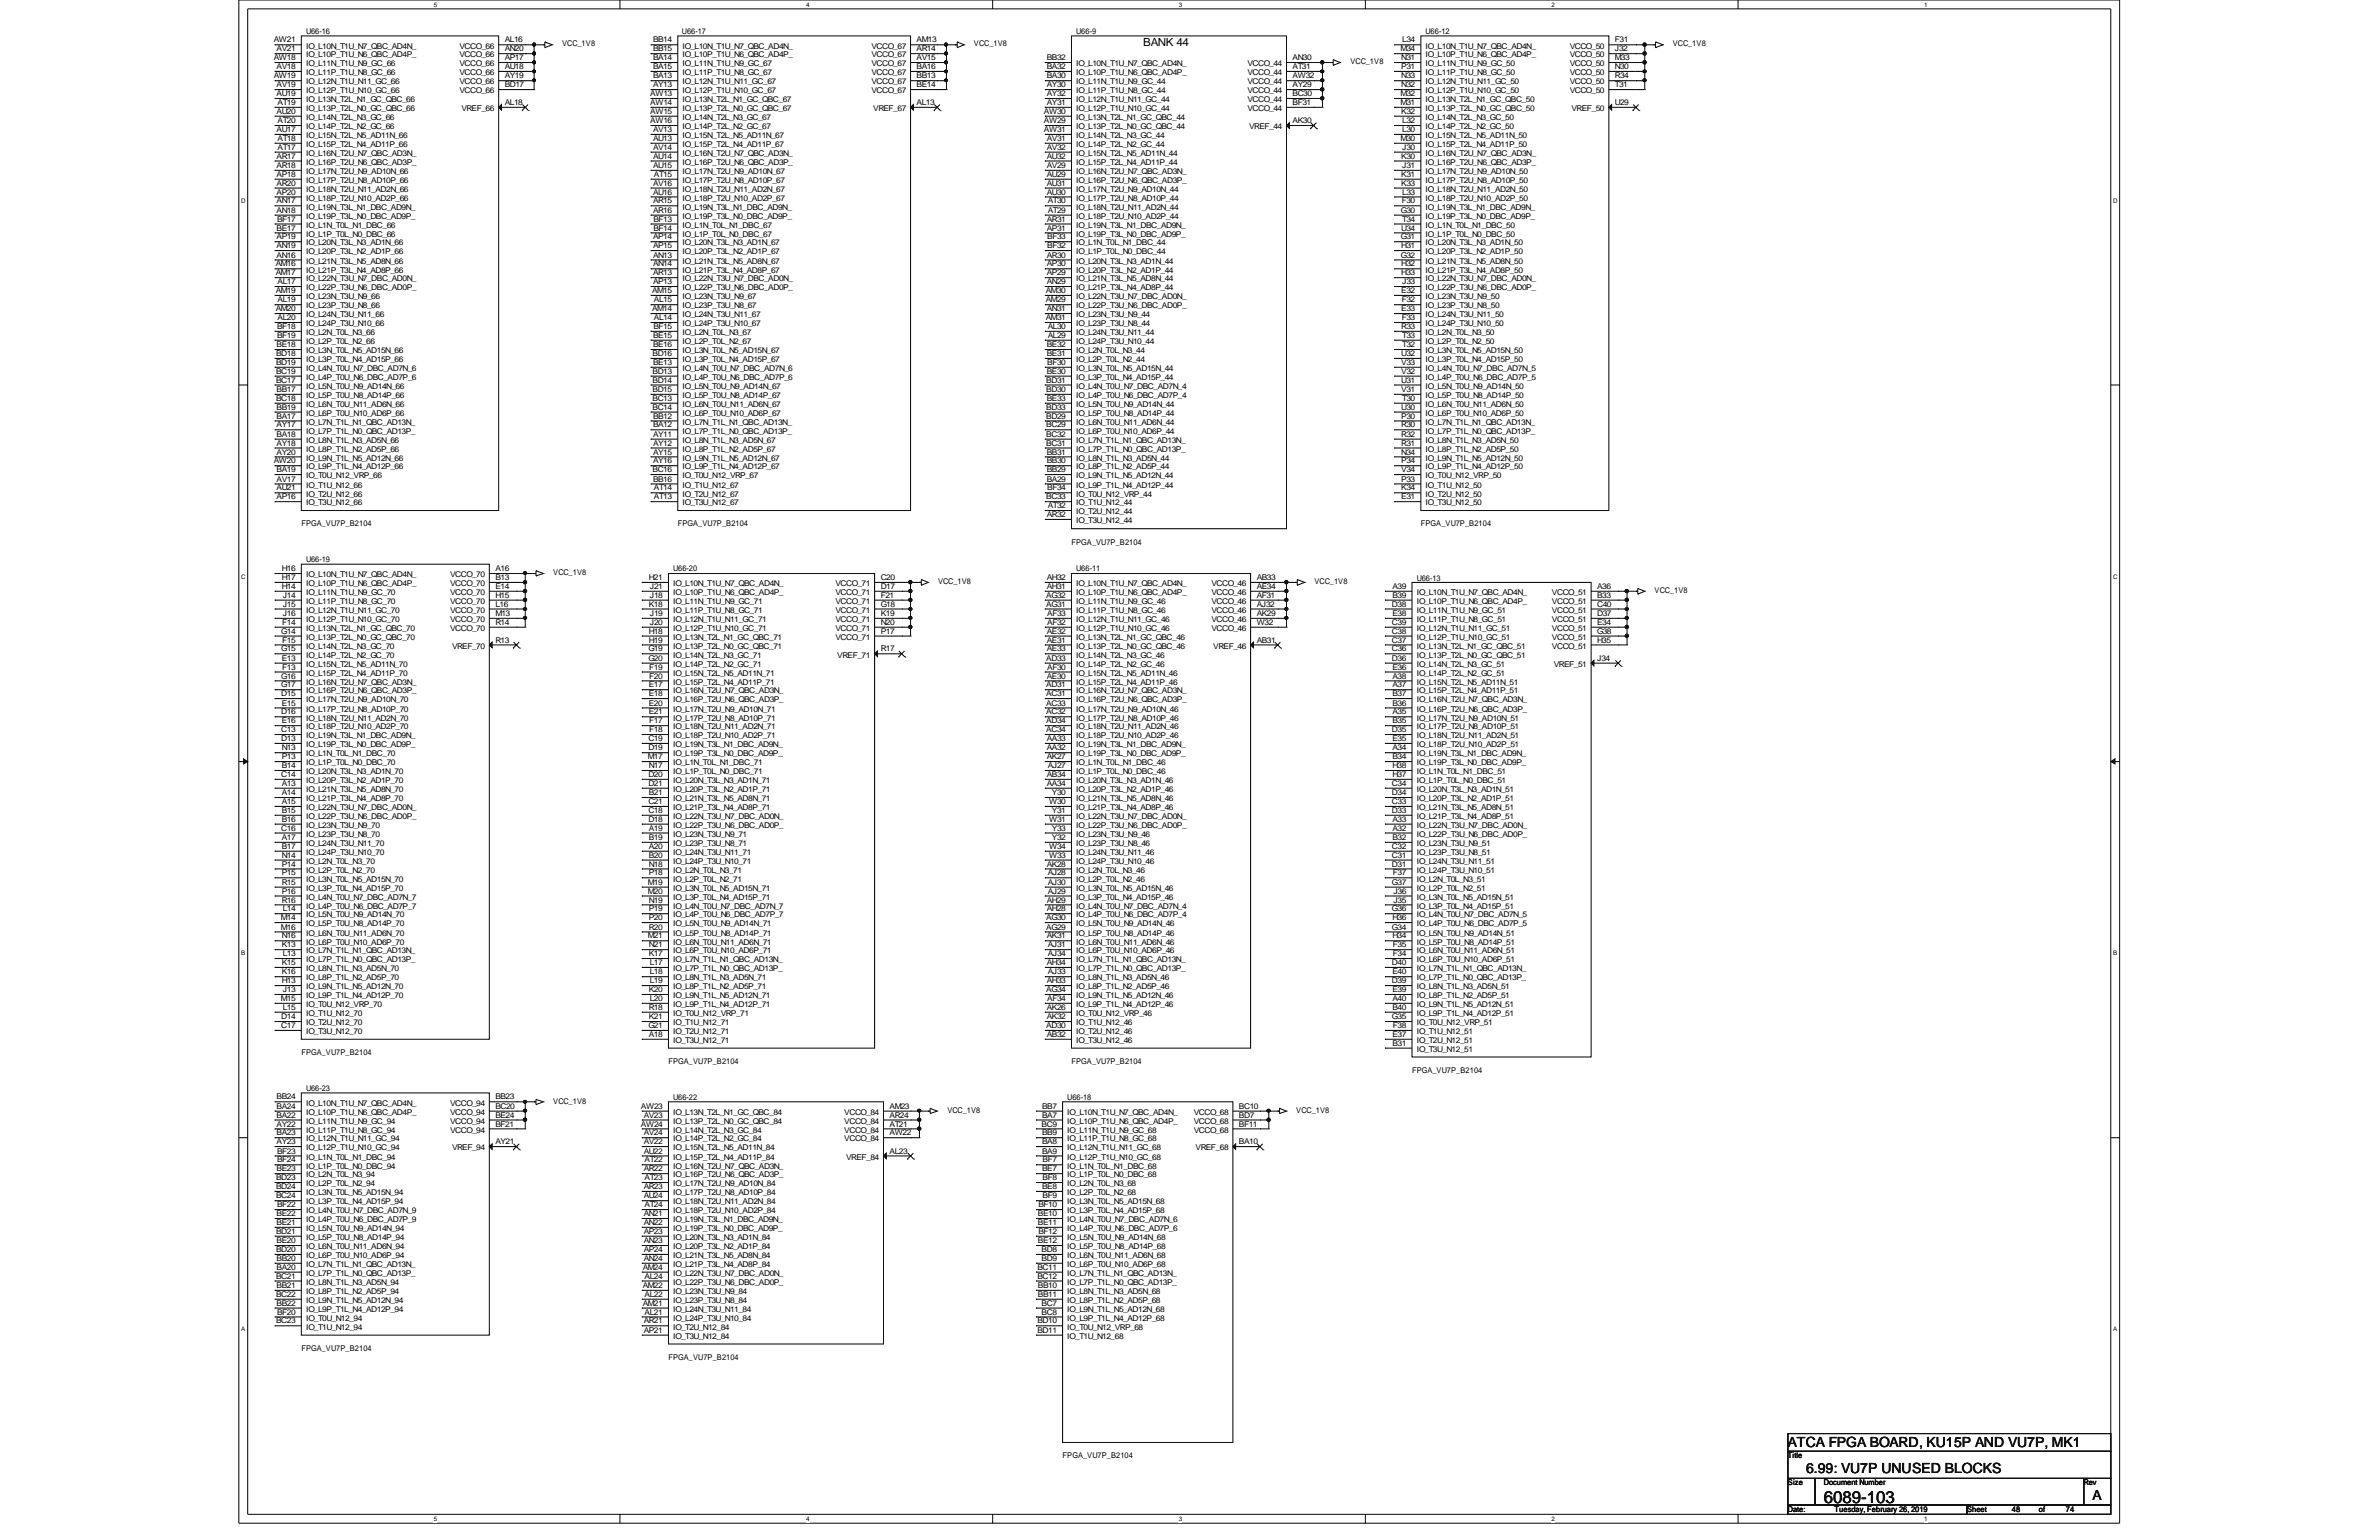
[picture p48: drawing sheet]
<svg xmlns="http://www.w3.org/2000/svg" width="432mm" height="279mm" viewBox="0 0 432 279" stroke-linecap="round" stroke-linejoin="round" font-family="sans-serif">
<defs><g id="words">
<text font-size="3" x="331" y="272.6">6089-103</text>
<g font-size="2.5">
<text x="324.5" y="262.5">ATCA FPGA BOARD, KU15P AND VU7P, MK1</text>
<text x="327.8" y="267.3">6.99: VU7P UNUSED BLOCKS</text>
<text x="379.8" y="272.2">A</text>
</g>
<text font-size="2" x="207.5" y="8.3">BANK 44</text>
<g font-size="1.4">
<text x="49.7" y="7.7">AW21</text>
<text x="49.7" y="10.9">AW18</text>
<text x="50.2" y="9.3">AV21</text>
<text x="55.5" y="6.1">U66-16</text>
<text x="55.5" y="8.8">IO_L10N_T1U_N7_QBC_AD4N_</text>
<text x="55.5" y="10.4">IO_L10P_T1U_N6_QBC_AD4P_</text>
<text x="83.4" y="8.8">VCCO_66</text>
<text x="83.4" y="10.4">VCCO_66</text>
<text x="91.6" y="7.7">AL16</text>
<text x="91.6" y="9.3">AN20</text>
<text x="91.6" y="10.9">AP17</text>
<text x="102" y="8.4">VCC_1V8</text>
<text x="118.5" y="7.7">BB14</text>
<text x="118.5" y="9.3">BB15</text>
<text x="118.5" y="10.9">BA14</text>
<text x="123.8" y="6.1">U66-17</text>
<text x="123.9" y="8.8">IO_L10N_T1U_N7_QBC_AD4N_</text>
<text x="123.9" y="10.4">IO_L10P_T1U_N6_QBC_AD4P_</text>
<text x="158.2" y="8.8">VCCO_67</text>
<text x="158.2" y="10.4">VCCO_67</text>
<text x="166.4" y="7.7">AM13</text>
<text x="166.4" y="9.3">AR14</text>
<text x="166.4" y="10.9">AV15</text>
<text x="176.8" y="8.4">VCC_1V8</text>
<text x="190" y="10.9">BB32</text>
<text x="195.3" y="6.1">U66-9</text>
<text x="234.6" y="10.9">AN30</text>
<text x="245.1" y="11.7">VCC_1V8</text>
<text x="254.2" y="9.3">M34</text>
<text x="254.3" y="10.9">N31</text>
<text x="254.5" y="7.7">L34</text>
<text x="258.7" y="6.1">U66-12</text>
<text x="258.7" y="8.8">IO_L10N_T1U_N7_QBC_AD4N_</text>
<text x="258.7" y="10.4">IO_L10P_T1U_N6_QBC_AD4P_</text>
<text x="284.9" y="8.8">VCCO_50</text>
<text x="284.9" y="10.4">VCCO_50</text>
<text x="293.1" y="7.7">F31</text>
<text x="293.1" y="9.3">J32</text>
<text x="293.1" y="10.9">M33</text>
<text x="303.6" y="8.4">VCC_1V8</text>
<text x="49.7" y="14.2">AW19</text>
<text x="50.2" y="12.5">AV18</text>
<text x="50.2" y="15.8">AV19</text>
<text x="50.2" y="17.4">AU19</text>
<text x="55.5" y="12">IO_L11N_T1U_N9_GC_66</text>
<text x="55.5" y="13.6">IO_L11P_T1U_N8_GC_66</text>
<text x="55.5" y="15.3">IO_L12N_T1U_N11_GC_66</text>
<text x="55.5" y="16.9">IO_L12P_T1U_N10_GC_66</text>
<text x="83.4" y="12">VCCO_66</text>
<text x="83.4" y="13.6">VCCO_66</text>
<text x="83.4" y="15.3">VCCO_66</text>
<text x="83.4" y="16.9">VCCO_66</text>
<text x="91.6" y="12.5">AU18</text>
<text x="91.6" y="14.2">AY19</text>
<text x="91.6" y="15.8">BD17</text>
<text x="118" y="17.4">AW13</text>
<text x="118.5" y="12.5">BA15</text>
<text x="118.5" y="14.2">BA13</text>
<text x="118.5" y="15.8">AY13</text>
<text x="123.9" y="12">IO_L11N_T1U_N9_GC_67</text>
<text x="123.9" y="13.6">IO_L11P_T1U_N8_GC_67</text>
<text x="123.9" y="15.3">IO_L12N_T1U_N11_GC_67</text>
<text x="123.9" y="16.9">IO_L12P_T1U_N10_GC_67</text>
<text x="158.2" y="12">VCCO_67</text>
<text x="158.2" y="13.6">VCCO_67</text>
<text x="158.2" y="15.3">VCCO_67</text>
<text x="158.2" y="16.9">VCCO_67</text>
<text x="166.4" y="12.5">BA16</text>
<text x="166.4" y="14.2">BB13</text>
<text x="166.4" y="15.8">BE14</text>
<text x="190" y="12.5">BA32</text>
<text x="190" y="14.2">BA30</text>
<text x="190" y="15.8">AY30</text>
<text x="190" y="17.4">AY32</text>
<text x="195.3" y="12">IO_L10N_T1U_N7_QBC_AD4N_</text>
<text x="195.3" y="13.6">IO_L10P_T1U_N6_QBC_AD4P_</text>
<text x="195.3" y="15.3">IO_L11N_T1U_N9_GC_44</text>
<text x="195.3" y="16.9">IO_L11P_T1U_N8_GC_44</text>
<text x="226.4" y="12">VCCO_44</text>
<text x="226.4" y="13.6">VCCO_44</text>
<text x="226.4" y="15.3">VCCO_44</text>
<text x="226.4" y="16.9">VCCO_44</text>
<text x="234.6" y="12.5">AT31</text>
<text x="234.6" y="14.2">AW32</text>
<text x="234.6" y="15.8">AY29</text>
<text x="234.6" y="17.4">BC30</text>
<text x="254.2" y="17.4">M32</text>
<text x="254.3" y="12.5">P31</text>
<text x="254.3" y="14.2">N33</text>
<text x="254.3" y="15.8">N32</text>
<text x="258.7" y="12">IO_L11N_T1U_N9_GC_50</text>
<text x="258.7" y="13.6">IO_L11P_T1U_N8_GC_50</text>
<text x="258.7" y="15.3">IO_L12N_T1U_N11_GC_50</text>
<text x="258.7" y="16.9">IO_L12P_T1U_N10_GC_50</text>
<text x="284.9" y="12">VCCO_50</text>
<text x="284.9" y="13.6">VCCO_50</text>
<text x="284.9" y="15.3">VCCO_50</text>
<text x="284.9" y="16.9">VCCO_50</text>
<text x="293.1" y="12.5">N30</text>
<text x="293.1" y="14.2">R34</text>
<text x="293.1" y="15.8">T31</text>
<text x="50.2" y="20.7">AU20</text>
<text x="50.2" y="24">AU17</text>
<text x="50.4" y="19.1">AT19</text>
<text x="50.4" y="22.4">AT20</text>
<text x="55.5" y="18.5">IO_L13N_T2L_N1_GC_QBC_66</text>
<text x="55.5" y="20.2">IO_L13P_T2L_N0_GC_QBC_66</text>
<text x="55.5" y="21.8">IO_L14N_T2L_N3_GC_66</text>
<text x="55.5" y="23.5">IO_L14P_T2L_N2_GC_66</text>
<text x="83.7" y="20.2">VREF_66</text>
<text x="91.6" y="19.1">AL18</text>
<text x="118" y="19.1">AW14</text>
<text x="118" y="20.7">AW15</text>
<text x="118" y="22.4">AW16</text>
<text x="118.5" y="24">AV13</text>
<text x="123.9" y="18.5">IO_L13N_T2L_N1_GC_QBC_67</text>
<text x="123.9" y="20.2">IO_L13P_T2L_N0_GC_QBC_67</text>
<text x="123.9" y="21.8">IO_L14N_T2L_N3_GC_67</text>
<text x="123.9" y="23.5">IO_L14P_T2L_N2_GC_67</text>
<text x="158.5" y="20.2">VREF_67</text>
<text x="166.4" y="19.1">AL13</text>
<text x="189.5" y="20.7">AW30</text>
<text x="189.5" y="22.4">AW29</text>
<text x="189.5" y="24">AW31</text>
<text x="190" y="19.1">AY31</text>
<text x="195.3" y="18.5">IO_L12N_T1U_N11_GC_44</text>
<text x="195.3" y="20.2">IO_L12P_T1U_N10_GC_44</text>
<text x="195.3" y="21.8">IO_L13N_T2L_N1_GC_QBC_44</text>
<text x="195.3" y="23.5">IO_L13P_T2L_N0_GC_QBC_44</text>
<text x="226.4" y="18.5">VCCO_44</text>
<text x="226.4" y="20.2">VCCO_44</text>
<text x="226.7" y="23.5">VREF_44</text>
<text x="234.6" y="22.4">AK30</text>
<text x="234.6" y="19.1">BF31</text>
<text x="254.2" y="19.1">M31</text>
<text x="254.3" y="20.7">K32</text>
<text x="254.5" y="22.4">L32</text>
<text x="254.5" y="24">L30</text>
<text x="258.7" y="18.5">IO_L13N_T2L_N1_GC_QBC_50</text>
<text x="258.7" y="20.2">IO_L13P_T2L_N0_GC_QBC_50</text>
<text x="258.7" y="21.8">IO_L14N_T2L_N3_GC_50</text>
<text x="258.7" y="23.5">IO_L14P_T2L_N2_GC_50</text>
<text x="285.2" y="20.2">VREF_50</text>
<text x="293.1" y="19.1">U29</text>
<text x="50.2" y="28.8">AR17</text>
<text x="50.4" y="25.6">AT18</text>
<text x="50.4" y="27.2">AT17</text>
<text x="55.5" y="25.1">IO_L15N_T2L_N5_AD11N_66</text>
<text x="55.5" y="26.7">IO_L15P_T2L_N4_AD11P_66</text>
<text x="55.5" y="28.3">IO_L16N_T2U_N7_QBC_AD3N_</text>
<text x="55.5" y="29.9">IO_L16P_T2U_N6_QBC_AD3P_</text>
<text x="118.5" y="25.6">AU13</text>
<text x="118.5" y="27.2">AV14</text>
<text x="118.5" y="28.8">AU14</text>
<text x="123.9" y="25.1">IO_L15N_T2L_N5_AD11N_67</text>
<text x="123.9" y="26.7">IO_L15P_T2L_N4_AD11P_67</text>
<text x="123.9" y="28.3">IO_L16N_T2U_N7_QBC_AD3N_</text>
<text x="123.9" y="29.9">IO_L16P_T2U_N6_QBC_AD3P_</text>
<text x="190" y="25.6">AV31</text>
<text x="190" y="27.2">AV32</text>
<text x="190" y="28.8">AU32</text>
<text x="195.3" y="25.1">IO_L14N_T2L_N3_GC_44</text>
<text x="195.3" y="26.7">IO_L14P_T2L_N2_GC_44</text>
<text x="195.3" y="28.3">IO_L15N_T2L_N5_AD11N_44</text>
<text x="195.3" y="29.9">IO_L15P_T2L_N4_AD11P_44</text>
<text x="254.2" y="25.6">M30</text>
<text x="254.3" y="28.8">K30</text>
<text x="254.5" y="27.2">J30</text>
<text x="258.7" y="25.1">IO_L15N_T2L_N5_AD11N_50</text>
<text x="258.7" y="26.7">IO_L15P_T2L_N4_AD11P_50</text>
<text x="258.7" y="28.3">IO_L16N_T2U_N7_QBC_AD3N_</text>
<text x="258.7" y="29.9">IO_L16P_T2U_N6_QBC_AD3P_</text>
<text x="50.2" y="30.5">AR18</text>
<text x="50.2" y="32.1">AP18</text>
<text x="50.2" y="33.7">AR20</text>
<text x="50.2" y="35.3">AP20</text>
<text x="55.5" y="31.6">IO_L17N_T2U_N9_AD10N_66</text>
<text x="55.5" y="33.2">IO_L17P_T2U_N8_AD10P_66</text>
<text x="55.5" y="34.8">IO_L18N_T2U_N11_AD2N_66</text>
<text x="118.5" y="30.5">AU15</text>
<text x="118.5" y="33.7">AV16</text>
<text x="118.5" y="35.3">AU16</text>
<text x="118.7" y="32.1">AT15</text>
<text x="123.9" y="31.6">IO_L17N_T2U_N9_AD10N_67</text>
<text x="123.9" y="33.2">IO_L17P_T2U_N8_AD10P_67</text>
<text x="123.9" y="34.8">IO_L18N_T2U_N11_AD2N_67</text>
<text x="190" y="30.5">AV29</text>
<text x="190" y="32.1">AU29</text>
<text x="190" y="33.7">AU31</text>
<text x="190" y="35.3">AU30</text>
<text x="195.3" y="31.6">IO_L16N_T2U_N7_QBC_AD3N_</text>
<text x="195.3" y="33.2">IO_L16P_T2U_N6_QBC_AD3P_</text>
<text x="195.3" y="34.8">IO_L17N_T2U_N9_AD10N_44</text>
<text x="254.3" y="32.1">K31</text>
<text x="254.3" y="33.7">K33</text>
<text x="254.5" y="30.5">J31</text>
<text x="254.5" y="35.3">L33</text>
<text x="258.7" y="31.6">IO_L17N_T2U_N9_AD10N_50</text>
<text x="258.7" y="33.2">IO_L17P_T2U_N8_AD10P_50</text>
<text x="258.7" y="34.8">IO_L18N_T2U_N11_AD2N_50</text>
<text x="50.2" y="36.9">AN17</text>
<text x="50.2" y="38.6">AN18</text>
<text x="50.2" y="41.8">BE17</text>
<text x="50.3" y="40.2">BF17</text>
<text x="55.5" y="36.4">IO_L18P_T2U_N10_AD2P_66</text>
<text x="55.5" y="38">IO_L19N_T3L_N1_DBC_AD9N_</text>
<text x="55.5" y="39.7">IO_L19P_T3L_N0_DBC_AD9P_</text>
<text x="55.5" y="41.3">IO_L1N_T0L_N1_DBC_66</text>
<text x="118.5" y="36.9">AR15</text>
<text x="118.5" y="38.6">AR16</text>
<text x="118.6" y="40.2">BF13</text>
<text x="118.6" y="41.8">BF14</text>
<text x="123.9" y="36.4">IO_L18P_T2U_N10_AD2P_67</text>
<text x="123.9" y="38">IO_L19N_T3L_N1_DBC_AD9N_</text>
<text x="123.9" y="39.7">IO_L19P_T3L_N0_DBC_AD9P_</text>
<text x="123.9" y="41.3">IO_L1N_T0L_N1_DBC_67</text>
<text x="190" y="40.2">AR31</text>
<text x="190" y="41.8">AP31</text>
<text x="190.2" y="36.9">AT30</text>
<text x="190.2" y="38.6">AT29</text>
<text x="195.3" y="36.4">IO_L17P_T2U_N8_AD10P_44</text>
<text x="195.3" y="38">IO_L18N_T2U_N11_AD2N_44</text>
<text x="195.3" y="39.7">IO_L18P_T2U_N10_AD2P_44</text>
<text x="195.3" y="41.3">IO_L19N_T3L_N1_DBC_AD9N_</text>
<text x="254.3" y="38.6">G30</text>
<text x="254.3" y="41.8">U34</text>
<text x="254.4" y="36.9">F30</text>
<text x="254.5" y="40.2">T34</text>
<text x="258.7" y="36.4">IO_L18P_T2U_N10_AD2P_50</text>
<text x="258.7" y="38">IO_L19N_T3L_N1_DBC_AD9N_</text>
<text x="258.7" y="39.7">IO_L19P_T3L_N0_DBC_AD9P_</text>
<text x="258.7" y="41.3">IO_L1N_T0L_N1_DBC_50</text>
<text x="50.2" y="43.4">AP19</text>
<text x="50.2" y="45">AN19</text>
<text x="50.2" y="46.7">AN16</text>
<text x="55.5" y="42.9">IO_L1P_T0L_N0_DBC_66</text>
<text x="55.5" y="44.5">IO_L20N_T3L_N3_AD1N_66</text>
<text x="55.5" y="46.1">IO_L20P_T3L_N2_AD1P_66</text>
<text x="55.5" y="47.8">IO_L21N_T3L_N5_AD8N_66</text>
<text x="118.5" y="43.4">AP14</text>
<text x="118.5" y="45">AP15</text>
<text x="118.5" y="46.7">AN13</text>
<text x="123.9" y="42.9">IO_L1P_T0L_N0_DBC_67</text>
<text x="123.9" y="44.5">IO_L20N_T3L_N3_AD1N_67</text>
<text x="123.9" y="46.1">IO_L20P_T3L_N2_AD1P_67</text>
<text x="123.9" y="47.8">IO_L21N_T3L_N5_AD8N_67</text>
<text x="190" y="46.7">AR30</text>
<text x="190.1" y="43.4">BF33</text>
<text x="190.1" y="45">BF32</text>
<text x="195.3" y="42.9">IO_L19P_T3L_N0_DBC_AD9P_</text>
<text x="195.3" y="44.5">IO_L1N_T0L_N1_DBC_44</text>
<text x="195.3" y="46.1">IO_L1P_T0L_N0_DBC_44</text>
<text x="195.3" y="47.8">IO_L20N_T3L_N3_AD1N_44</text>
<text x="254.3" y="43.4">G31</text>
<text x="254.3" y="46.7">G32</text>
<text x="254.3" y="45">H31</text>
<text x="258.7" y="42.9">IO_L1P_T0L_N0_DBC_50</text>
<text x="258.7" y="44.5">IO_L20N_T3L_N3_AD1N_50</text>
<text x="258.7" y="46.1">IO_L20P_T3L_N2_AD1P_50</text>
<text x="258.7" y="47.8">IO_L21N_T3L_N5_AD8N_50</text>
<text x="50" y="48.3">AM16</text>
<text x="50" y="50">AM17</text>
<text x="50" y="53.2">AM19</text>
<text x="50.4" y="51.6">AL17</text>
<text x="55.5" y="49.4">IO_L21P_T3L_N4_AD8P_66</text>
<text x="55.5" y="51.1">IO_L22N_T3U_N7_DBC_AD0N_</text>
<text x="55.5" y="52.7">IO_L22P_T3U_N6_DBC_AD0P_</text>
<text x="118.4" y="53.2">AM15</text>
<text x="118.5" y="48.3">AN14</text>
<text x="118.5" y="50">AR13</text>
<text x="118.5" y="51.6">AP13</text>
<text x="123.9" y="49.4">IO_L21P_T3L_N4_AD8P_67</text>
<text x="123.9" y="51.1">IO_L22N_T3U_N7_DBC_AD0N_</text>
<text x="123.9" y="52.7">IO_L22P_T3U_N6_DBC_AD0P_</text>
<text x="189.8" y="53.2">AM30</text>
<text x="190" y="48.3">AP30</text>
<text x="190" y="50">AP29</text>
<text x="190" y="51.6">AN29</text>
<text x="195.3" y="49.4">IO_L20P_T3L_N2_AD1P_44</text>
<text x="195.3" y="51.1">IO_L21N_T3L_N5_AD8N_44</text>
<text x="195.3" y="52.7">IO_L21P_T3L_N4_AD8P_44</text>
<text x="254.3" y="48.3">H32</text>
<text x="254.3" y="50">H33</text>
<text x="254.3" y="53.2">E32</text>
<text x="254.5" y="51.6">J33</text>
<text x="258.7" y="49.4">IO_L21P_T3L_N4_AD8P_50</text>
<text x="258.7" y="51.1">IO_L22N_T3U_N7_DBC_AD0N_</text>
<text x="258.7" y="52.7">IO_L22P_T3U_N6_DBC_AD0P_</text>
<text x="50" y="56.5">AM20</text>
<text x="50.3" y="59.7">BF18</text>
<text x="50.4" y="54.9">AL19</text>
<text x="50.4" y="58.1">AL20</text>
<text x="55.5" y="54.3">IO_L23N_T3U_N9_66</text>
<text x="55.5" y="56">IO_L23P_T3U_N8_66</text>
<text x="55.5" y="57.6">IO_L24N_T3U_N11_66</text>
<text x="55.5" y="59.2">IO_L24P_T3U_N10_66</text>
<text x="118.4" y="56.5">AM14</text>
<text x="118.6" y="59.7">BF15</text>
<text x="118.7" y="54.9">AL15</text>
<text x="118.7" y="58.1">AL14</text>
<text x="123.9" y="54.3">IO_L23N_T3U_N9_67</text>
<text x="123.9" y="56">IO_L23P_T3U_N8_67</text>
<text x="123.9" y="57.6">IO_L24N_T3U_N11_67</text>
<text x="123.9" y="59.2">IO_L24P_T3U_N10_67</text>
<text x="189.8" y="54.9">AM29</text>
<text x="189.8" y="58.1">AM31</text>
<text x="190" y="56.5">AN31</text>
<text x="190.2" y="59.7">AL30</text>
<text x="195.3" y="54.3">IO_L22N_T3U_N7_DBC_AD0N_</text>
<text x="195.3" y="56">IO_L22P_T3U_N6_DBC_AD0P_</text>
<text x="195.3" y="57.6">IO_L23N_T3U_N9_44</text>
<text x="195.3" y="59.2">IO_L23P_T3U_N8_44</text>
<text x="254.3" y="56.5">E33</text>
<text x="254.3" y="59.7">R33</text>
<text x="254.4" y="54.9">F32</text>
<text x="254.4" y="58.1">F33</text>
<text x="258.7" y="54.3">IO_L23N_T3U_N9_50</text>
<text x="258.7" y="56">IO_L23P_T3U_N8_50</text>
<text x="258.7" y="57.6">IO_L24N_T3U_N11_50</text>
<text x="258.7" y="59.2">IO_L24P_T3U_N10_50</text>
<text x="50.1" y="64.6">BD18</text>
<text x="50.2" y="63">BE18</text>
<text x="50.3" y="61.3">BF19</text>
<text x="55.5" y="60.8">IO_L2N_T0L_N3_66</text>
<text x="55.5" y="62.4">IO_L2P_T0L_N2_66</text>
<text x="55.5" y="64.1">IO_L3N_T0L_N5_AD15N_66</text>
<text x="55.5" y="65.7">IO_L3P_T0L_N4_AD15P_66</text>
<text x="118.4" y="64.6">BD16</text>
<text x="118.5" y="61.3">BE15</text>
<text x="118.5" y="63">BE16</text>
<text x="123.9" y="60.8">IO_L2N_T0L_N3_67</text>
<text x="123.9" y="62.4">IO_L2P_T0L_N2_67</text>
<text x="123.9" y="64.1">IO_L3N_T0L_N5_AD15N_67</text>
<text x="123.9" y="65.7">IO_L3P_T0L_N4_AD15P_67</text>
<text x="190" y="63">BE32</text>
<text x="190" y="64.6">BE31</text>
<text x="190.2" y="61.3">AL29</text>
<text x="195.3" y="60.8">IO_L24N_T3U_N11_44</text>
<text x="195.3" y="62.4">IO_L24P_T3U_N10_44</text>
<text x="195.3" y="64.1">IO_L2N_T0L_N3_44</text>
<text x="195.3" y="65.7">IO_L2P_T0L_N2_44</text>
<text x="254.3" y="64.6">U32</text>
<text x="254.5" y="61.3">T33</text>
<text x="254.5" y="63">T32</text>
<text x="258.7" y="60.8">IO_L2N_T0L_N3_50</text>
<text x="258.7" y="62.4">IO_L2P_T0L_N2_50</text>
<text x="258.7" y="64.1">IO_L3N_T0L_N5_AD15N_50</text>
<text x="258.7" y="65.7">IO_L3P_T0L_N4_AD15P_50</text>
<text x="50.1" y="66.2">BD19</text>
<text x="50.1" y="67.8">BC19</text>
<text x="50.1" y="69.4">BC17</text>
<text x="50.2" y="71.1">BB17</text>
<text x="55.5" y="67.3">IO_L4N_T0U_N7_DBC_AD7N_6</text>
<text x="55.5" y="68.9">IO_L4P_T0U_N6_DBC_AD7P_6</text>
<text x="55.5" y="70.5">IO_L5N_T0U_N9_AD14N_66</text>
<text x="118.4" y="67.8">BD13</text>
<text x="118.4" y="69.4">BD14</text>
<text x="118.4" y="71.1">BD15</text>
<text x="118.5" y="66.2">BE13</text>
<text x="123.9" y="67.3">IO_L4N_T0U_N7_DBC_AD7N_6</text>
<text x="123.9" y="68.9">IO_L4P_T0U_N6_DBC_AD7P_6</text>
<text x="123.9" y="70.5">IO_L5N_T0U_N9_AD14N_67</text>
<text x="189.9" y="69.4">BD31</text>
<text x="189.9" y="71.1">BD30</text>
<text x="190" y="67.8">BE30</text>
<text x="190.1" y="66.2">BF30</text>
<text x="195.3" y="67.3">IO_L3N_T0L_N5_AD15N_44</text>
<text x="195.3" y="68.9">IO_L3P_T0L_N4_AD15P_44</text>
<text x="195.3" y="70.5">IO_L4N_T0U_N7_DBC_AD7N_4</text>
<text x="254.3" y="66.2">V33</text>
<text x="254.3" y="67.8">V32</text>
<text x="254.3" y="69.4">U31</text>
<text x="254.3" y="71.1">V31</text>
<text x="258.7" y="67.3">IO_L4N_T0U_N7_DBC_AD7N_5</text>
<text x="258.7" y="68.9">IO_L4P_T0U_N6_DBC_AD7P_5</text>
<text x="258.7" y="70.5">IO_L5N_T0U_N9_AD14N_50</text>
<text x="50.1" y="72.7">BC18</text>
<text x="50.2" y="74.3">BB19</text>
<text x="50.2" y="75.9">BA17</text>
<text x="50.2" y="77.6">AY17</text>
<text x="55.5" y="72.2">IO_L5P_T0U_N8_AD14P_66</text>
<text x="55.5" y="73.8">IO_L6N_T0U_N11_AD6N_66</text>
<text x="55.5" y="75.4">IO_L6P_T0U_N10_AD6P_66</text>
<text x="55.5" y="77">IO_L7N_T1L_N1_QBC_AD13N_</text>
<text x="118.4" y="72.7">BC13</text>
<text x="118.4" y="74.3">BC14</text>
<text x="118.5" y="75.9">BB12</text>
<text x="118.5" y="77.6">BA12</text>
<text x="123.9" y="72.2">IO_L5P_T0U_N8_AD14P_67</text>
<text x="123.9" y="73.8">IO_L6N_T0U_N11_AD6N_67</text>
<text x="123.9" y="75.4">IO_L6P_T0U_N10_AD6P_67</text>
<text x="123.9" y="77">IO_L7N_T1L_N1_QBC_AD13N_</text>
<text x="189.9" y="74.3">BD33</text>
<text x="189.9" y="75.9">BD29</text>
<text x="189.9" y="77.6">BC29</text>
<text x="190" y="72.7">BE33</text>
<text x="195.3" y="72.2">IO_L4P_T0U_N6_DBC_AD7P_4</text>
<text x="195.3" y="73.8">IO_L5N_T0U_N9_AD14N_44</text>
<text x="195.3" y="75.4">IO_L5P_T0U_N8_AD14P_44</text>
<text x="195.3" y="77">IO_L6N_T0U_N11_AD6N_44</text>
<text x="254.3" y="74.3">U30</text>
<text x="254.3" y="75.9">P30</text>
<text x="254.3" y="77.6">R30</text>
<text x="254.5" y="72.7">T30</text>
<text x="258.7" y="72.2">IO_L5P_T0U_N8_AD14P_50</text>
<text x="258.7" y="73.8">IO_L6N_T0U_N11_AD6N_50</text>
<text x="258.7" y="75.4">IO_L6P_T0U_N10_AD6P_50</text>
<text x="258.7" y="77">IO_L7N_T1L_N1_QBC_AD13N_</text>
<text x="50.2" y="79.2">BA18</text>
<text x="50.2" y="80.9">AY18</text>
<text x="50.2" y="82.5">AY20</text>
<text x="55.5" y="78.7">IO_L7P_T1L_N0_QBC_AD13P_</text>
<text x="55.5" y="80.3">IO_L8N_T1L_N3_AD5N_66</text>
<text x="55.5" y="82">IO_L8P_T1L_N2_AD5P_66</text>
<text x="55.5" y="83.6">IO_L9N_T1L_N5_AD12N_66</text>
<text x="118.5" y="79.2">AY11</text>
<text x="118.5" y="80.9">AY12</text>
<text x="118.5" y="82.5">AY15</text>
<text x="123.9" y="78.7">IO_L7P_T1L_N0_QBC_AD13P_</text>
<text x="123.9" y="80.3">IO_L8N_T1L_N3_AD5N_67</text>
<text x="123.9" y="82">IO_L8P_T1L_N2_AD5P_67</text>
<text x="123.9" y="83.6">IO_L9N_T1L_N5_AD12N_67</text>
<text x="189.9" y="79.2">BC32</text>
<text x="189.9" y="80.9">BC31</text>
<text x="190" y="82.5">BB31</text>
<text x="195.3" y="78.7">IO_L6P_T0U_N10_AD6P_44</text>
<text x="195.3" y="80.3">IO_L7N_T1L_N1_QBC_AD13N_</text>
<text x="195.3" y="82">IO_L7P_T1L_N0_QBC_AD13P_</text>
<text x="195.3" y="83.6">IO_L8N_T1L_N3_AD5N_44</text>
<text x="254.3" y="79.2">R32</text>
<text x="254.3" y="80.9">R31</text>
<text x="254.3" y="82.5">N34</text>
<text x="258.7" y="78.7">IO_L7P_T1L_N0_QBC_AD13P_</text>
<text x="258.7" y="80.3">IO_L8N_T1L_N3_AD5N_50</text>
<text x="258.7" y="82">IO_L8P_T1L_N2_AD5P_50</text>
<text x="258.7" y="83.6">IO_L9N_T1L_N5_AD12N_50</text>
<text x="49.7" y="84.1">AW20</text>
<text x="50.2" y="85.7">BA19</text>
<text x="50.2" y="87.4">AV17</text>
<text x="50.2" y="89">AU21</text>
<text x="55.5" y="85.2">IO_L9P_T1L_N4_AD12P_66</text>
<text x="55.5" y="86.8">IO_T0U_N12_VRP_66</text>
<text x="55.5" y="88.5">IO_T1U_N12_66</text>
<text x="118.4" y="85.7">BC16</text>
<text x="118.5" y="84.1">AY16</text>
<text x="118.5" y="87.4">BB16</text>
<text x="118.7" y="89">AT14</text>
<text x="123.9" y="85.2">IO_L9P_T1L_N4_AD12P_67</text>
<text x="123.9" y="86.8">IO_T0U_N12_VRP_67</text>
<text x="123.9" y="88.5">IO_T1U_N12_67</text>
<text x="190" y="84.1">BB30</text>
<text x="190" y="85.7">BB29</text>
<text x="190" y="87.4">BA29</text>
<text x="190.1" y="89">BF34</text>
<text x="195.3" y="85.2">IO_L8P_T1L_N2_AD5P_44</text>
<text x="195.3" y="86.8">IO_L9N_T1L_N5_AD12N_44</text>
<text x="195.3" y="88.5">IO_L9P_T1L_N4_AD12P_44</text>
<text x="254.3" y="84.1">P34</text>
<text x="254.3" y="85.7">V34</text>
<text x="254.3" y="87.4">P33</text>
<text x="254.3" y="89">K34</text>
<text x="258.7" y="85.2">IO_L9P_T1L_N4_AD12P_50</text>
<text x="258.7" y="86.8">IO_T0U_N12_VRP_50</text>
<text x="258.7" y="88.5">IO_T1U_N12_50</text>
<text x="50.2" y="90.6">AP16</text>
<text x="54.7" y="95.5">FPGA_VU7P_B2104</text>
<text x="55.5" y="90.1">IO_T2U_N12_66</text>
<text x="55.5" y="91.7">IO_T3U_N12_66</text>
<text x="118.7" y="90.6">AT13</text>
<text x="123" y="95.5">FPGA_VU7P_B2104</text>
<text x="123.9" y="90.1">IO_T2U_N12_67</text>
<text x="123.9" y="91.7">IO_T3U_N12_67</text>
<text x="189.9" y="90.6">BC33</text>
<text x="190" y="93.8">AR32</text>
<text x="190.2" y="92.2">AT32</text>
<text x="195.3" y="90.1">IO_T0U_N12_VRP_44</text>
<text x="195.3" y="91.7">IO_T1U_N12_44</text>
<text x="195.3" y="93.3">IO_T2U_N12_44</text>
<text x="195.3" y="94.9">IO_T3U_N12_44</text>
<text x="254.3" y="90.6">E31</text>
<text x="257.9" y="95.5">FPGA_VU7P_B2104</text>
<text x="258.7" y="90.1">IO_T2U_N12_50</text>
<text x="258.7" y="91.7">IO_T3U_N12_50</text>
<text x="194.5" y="98.8">FPGA_VU7P_B2104</text>
<text x="51.1" y="103.6">H16</text>
<text x="51.1" y="105.2">H17</text>
<text x="51.1" y="106.8">H14</text>
<text x="55.5" y="102">U66-19</text>
<text x="55.5" y="104.7">IO_L10N_T1U_N7_QBC_AD4N_</text>
<text x="55.5" y="106.3">IO_L10P_T1U_N6_QBC_AD4P_</text>
<text x="55.5" y="107.9">IO_L11N_T1U_N9_GC_70</text>
<text x="81.7" y="104.7">VCCO_70</text>
<text x="81.7" y="106.3">VCCO_70</text>
<text x="81.7" y="107.9">VCCO_70</text>
<text x="89.9" y="103.6">A16</text>
<text x="89.9" y="105.2">B13</text>
<text x="89.9" y="106.8">E14</text>
<text x="100.4" y="104.3">VCC_1V8</text>
<text x="117.8" y="105.2">H21</text>
<text x="117.9" y="106.8">J21</text>
<text x="122.2" y="103.6">U66-20</text>
<text x="122.2" y="106.3">IO_L10N_T1U_N7_QBC_AD4N_</text>
<text x="122.2" y="107.9">IO_L10P_T1U_N6_QBC_AD4P_</text>
<text x="151.6" y="106.3">VCCO_71</text>
<text x="151.6" y="107.9">VCCO_71</text>
<text x="159.9" y="105.2">C20</text>
<text x="159.9" y="106.8">D17</text>
<text x="170.3" y="105.9">VCC_1V8</text>
<text x="190" y="105.2">AH32</text>
<text x="190" y="106.8">AH31</text>
<text x="195.3" y="106.3">IO_L10N_T1U_N7_QBC_AD4N_</text>
<text x="195.3" y="107.9">IO_L10P_T1U_N6_QBC_AD4P_</text>
<text x="195.3" y="103.6">U66-11</text>
<text x="219.9" y="106.3">VCCO_46</text>
<text x="219.9" y="107.9">VCCO_46</text>
<text x="228.1" y="105.2">AB33</text>
<text x="228.1" y="106.8">AE34</text>
<text x="238.6" y="105.9">VCC_1V8</text>
<text x="252.7" y="106.8">A39</text>
<text x="257.1" y="105.3">U66-13</text>
<text x="257.1" y="107.9">IO_L10N_T1U_N7_QBC_AD4N_</text>
<text x="281.7" y="107.9">VCCO_51</text>
<text x="289.9" y="106.8">A36</text>
<text x="300.3" y="107.5">VCC_1V8</text>
<text x="51.2" y="113.4">F14</text>
<text x="51.3" y="108.5">J14</text>
<text x="51.3" y="110.1">J15</text>
<text x="51.3" y="111.8">J16</text>
<text x="55.5" y="109.6">IO_L11P_T1U_N8_GC_70</text>
<text x="55.5" y="111.2">IO_L12N_T1U_N11_GC_70</text>
<text x="55.5" y="112.9">IO_L12P_T1U_N10_GC_70</text>
<text x="81.7" y="109.6">VCCO_70</text>
<text x="81.7" y="111.2">VCCO_70</text>
<text x="81.7" y="112.9">VCCO_70</text>
<text x="89.9" y="108.5">H15</text>
<text x="89.9" y="110.1">L16</text>
<text x="89.9" y="111.8">M13</text>
<text x="89.9" y="113.4">R14</text>
<text x="117.8" y="110.1">K18</text>
<text x="117.9" y="108.5">J18</text>
<text x="117.9" y="111.8">J19</text>
<text x="117.9" y="113.4">J20</text>
<text x="122.2" y="109.6">IO_L11N_T1U_N9_GC_71</text>
<text x="122.2" y="111.2">IO_L11P_T1U_N8_GC_71</text>
<text x="122.2" y="112.9">IO_L12N_T1U_N11_GC_71</text>
<text x="151.6" y="109.6">VCCO_71</text>
<text x="151.6" y="111.2">VCCO_71</text>
<text x="151.6" y="112.9">VCCO_71</text>
<text x="159.9" y="108.5">F21</text>
<text x="159.9" y="110.1">G18</text>
<text x="159.9" y="111.8">K19</text>
<text x="159.9" y="113.4">N20</text>
<text x="189.9" y="108.5">AG32</text>
<text x="189.9" y="110.1">AG31</text>
<text x="190.1" y="111.8">AF33</text>
<text x="190.1" y="113.4">AF32</text>
<text x="195.3" y="109.6">IO_L11N_T1U_N9_GC_46</text>
<text x="195.3" y="111.2">IO_L11P_T1U_N8_GC_46</text>
<text x="195.3" y="112.9">IO_L12N_T1U_N11_GC_46</text>
<text x="219.9" y="109.6">VCCO_46</text>
<text x="219.9" y="111.2">VCCO_46</text>
<text x="219.9" y="112.9">VCCO_46</text>
<text x="228.1" y="108.5">AF31</text>
<text x="228.1" y="110.1">AJ32</text>
<text x="228.1" y="111.8">AK29</text>
<text x="228.1" y="113.4">W32</text>
<text x="252.6" y="110.1">D38</text>
<text x="252.6" y="113.4">C39</text>
<text x="252.7" y="108.5">B39</text>
<text x="252.7" y="111.8">E38</text>
<text x="257.1" y="109.6">IO_L10P_T1U_N6_QBC_AD4P_</text>
<text x="257.1" y="111.2">IO_L11N_T1U_N9_GC_51</text>
<text x="257.1" y="112.9">IO_L11P_T1U_N8_GC_51</text>
<text x="281.7" y="109.6">VCCO_51</text>
<text x="281.7" y="111.2">VCCO_51</text>
<text x="281.7" y="112.9">VCCO_51</text>
<text x="289.9" y="108.5">B33</text>
<text x="289.9" y="110.1">C40</text>
<text x="289.9" y="111.8">D37</text>
<text x="289.9" y="113.4">E34</text>
<text x="51.1" y="115">G14</text>
<text x="51.1" y="118.2">G15</text>
<text x="51.1" y="119.9">E13</text>
<text x="51.2" y="116.6">F15</text>
<text x="55.5" y="114.5">IO_L13N_T2L_N1_GC_QBC_70</text>
<text x="55.5" y="116.1">IO_L13P_T2L_N0_GC_QBC_70</text>
<text x="55.5" y="117.7">IO_L14N_T2L_N3_GC_70</text>
<text x="55.5" y="119.3">IO_L14P_T2L_N2_GC_70</text>
<text x="81.7" y="114.5">VCCO_70</text>
<text x="82" y="117.7">VREF_70</text>
<text x="89.9" y="116.6">R13</text>
<text x="117.7" y="118.2">G19</text>
<text x="117.7" y="119.9">G20</text>
<text x="117.8" y="115">H18</text>
<text x="117.8" y="116.6">H19</text>
<text x="122.2" y="114.5">IO_L12P_T1U_N10_GC_71</text>
<text x="122.2" y="116.1">IO_L13N_T2L_N1_GC_QBC_71</text>
<text x="122.2" y="117.7">IO_L13P_T2L_N0_GC_QBC_71</text>
<text x="122.2" y="119.3">IO_L14N_T2L_N3_GC_71</text>
<text x="151.6" y="114.5">VCCO_71</text>
<text x="151.6" y="116.1">VCCO_71</text>
<text x="152" y="119.3">VREF_71</text>
<text x="159.9" y="115">P17</text>
<text x="159.9" y="118.2">R17</text>
<text x="189.9" y="119.9">AD33</text>
<text x="190" y="115">AE32</text>
<text x="190" y="116.6">AE31</text>
<text x="190" y="118.2">AE33</text>
<text x="195.3" y="114.5">IO_L12P_T1U_N10_GC_46</text>
<text x="195.3" y="116.1">IO_L13N_T2L_N1_GC_QBC_46</text>
<text x="195.3" y="117.7">IO_L13P_T2L_N0_GC_QBC_46</text>
<text x="195.3" y="119.3">IO_L14N_T2L_N3_GC_46</text>
<text x="219.9" y="114.5">VCCO_46</text>
<text x="220.2" y="117.7">VREF_46</text>
<text x="228.1" y="116.6">AB31</text>
<text x="252.6" y="115">C38</text>
<text x="252.6" y="116.6">C37</text>
<text x="252.6" y="118.2">C36</text>
<text x="252.6" y="119.9">D36</text>
<text x="257.1" y="114.5">IO_L12N_T1U_N11_GC_51</text>
<text x="257.1" y="116.1">IO_L12P_T1U_N10_GC_51</text>
<text x="257.1" y="117.7">IO_L13N_T2L_N1_GC_QBC_51</text>
<text x="257.1" y="119.3">IO_L13P_T2L_N0_GC_QBC_51</text>
<text x="281.7" y="114.5">VCCO_51</text>
<text x="281.7" y="116.1">VCCO_51</text>
<text x="281.7" y="117.7">VCCO_51</text>
<text x="289.9" y="115">G38</text>
<text x="289.9" y="116.6">H35</text>
<text x="289.9" y="119.9">J34</text>
<text x="51.1" y="123.1">G16</text>
<text x="51.1" y="124.7">G17</text>
<text x="51.2" y="121.5">F13</text>
<text x="55.5" y="121">IO_L15N_T2L_N5_AD11N_70</text>
<text x="55.5" y="122.6">IO_L15P_T2L_N4_AD11P_70</text>
<text x="55.5" y="124.2">IO_L16N_T2U_N7_QBC_AD3N_</text>
<text x="55.5" y="125.8">IO_L16P_T2U_N6_QBC_AD3P_</text>
<text x="117.8" y="124.7">E17</text>
<text x="117.9" y="121.5">F19</text>
<text x="117.9" y="123.1">F20</text>
<text x="122.2" y="121">IO_L14P_T2L_N2_GC_71</text>
<text x="122.2" y="122.6">IO_L15N_T2L_N5_AD11N_71</text>
<text x="122.2" y="124.2">IO_L15P_T2L_N4_AD11P_71</text>
<text x="122.2" y="125.8">IO_L16N_T2U_N7_QBC_AD3N_</text>
<text x="189.9" y="124.7">AD31</text>
<text x="190" y="123.1">AE30</text>
<text x="190.1" y="121.5">AF30</text>
<text x="195.3" y="121">IO_L14P_T2L_N2_GC_46</text>
<text x="195.3" y="122.6">IO_L15N_T2L_N5_AD11N_46</text>
<text x="195.3" y="124.2">IO_L15P_T2L_N4_AD11P_46</text>
<text x="195.3" y="125.8">IO_L16N_T2U_N7_QBC_AD3N_</text>
<text x="252.7" y="121.5">E36</text>
<text x="252.7" y="123.1">A38</text>
<text x="252.7" y="124.7">A37</text>
<text x="257.1" y="121">IO_L14N_T2L_N3_GC_51</text>
<text x="257.1" y="122.6">IO_L14P_T2L_N2_GC_51</text>
<text x="257.1" y="124.2">IO_L15N_T2L_N5_AD11N_51</text>
<text x="257.1" y="125.8">IO_L15P_T2L_N4_AD11P_51</text>
<text x="282" y="121">VREF_51</text>
<text x="51.1" y="126.3">D15</text>
<text x="51.1" y="129.6">D16</text>
<text x="51.1" y="128">E15</text>
<text x="51.1" y="131.2">E16</text>
<text x="55.5" y="127.4">IO_L17N_T2U_N9_AD10N_70</text>
<text x="55.5" y="129.1">IO_L17P_T2U_N8_AD10P_70</text>
<text x="55.5" y="130.7">IO_L18N_T2U_N11_AD2N_70</text>
<text x="117.8" y="126.3">E18</text>
<text x="117.8" y="128">E20</text>
<text x="117.8" y="129.6">E21</text>
<text x="117.9" y="131.2">F17</text>
<text x="122.2" y="127.4">IO_L16P_T2U_N6_QBC_AD3P_</text>
<text x="122.2" y="129.1">IO_L17N_T2U_N9_AD10N_71</text>
<text x="122.2" y="130.7">IO_L17P_T2U_N8_AD10P_71</text>
<text x="189.9" y="126.3">AC31</text>
<text x="189.9" y="128">AC33</text>
<text x="189.9" y="129.6">AC32</text>
<text x="189.9" y="131.2">AD34</text>
<text x="195.3" y="127.4">IO_L16P_T2U_N6_QBC_AD3P_</text>
<text x="195.3" y="129.1">IO_L17N_T2U_N9_AD10N_46</text>
<text x="195.3" y="130.7">IO_L17P_T2U_N8_AD10P_46</text>
<text x="252.7" y="126.3">B37</text>
<text x="252.7" y="128">B36</text>
<text x="252.7" y="129.6">A35</text>
<text x="252.7" y="131.2">B35</text>
<text x="257.1" y="127.4">IO_L16N_T2U_N7_QBC_AD3N_</text>
<text x="257.1" y="129.1">IO_L16P_T2U_N6_QBC_AD3P_</text>
<text x="257.1" y="130.7">IO_L17N_T2U_N9_AD10N_51</text>
<text x="51.1" y="132.8">C13</text>
<text x="51.1" y="134.5">D13</text>
<text x="51.1" y="136.1">N13</text>
<text x="51.1" y="137.8">P13</text>
<text x="55.5" y="132.3">IO_L18P_T2U_N10_AD2P_70</text>
<text x="55.5" y="133.9">IO_L19N_T3L_N1_DBC_AD9N_</text>
<text x="55.5" y="135.6">IO_L19P_T3L_N0_DBC_AD9P_</text>
<text x="55.5" y="137.2">IO_L1N_T0L_N1_DBC_70</text>
<text x="117.6" y="137.8">M17</text>
<text x="117.7" y="134.5">C19</text>
<text x="117.7" y="136.1">D19</text>
<text x="117.9" y="132.8">F18</text>
<text x="122.2" y="132.3">IO_L18N_T2U_N11_AD2N_71</text>
<text x="122.2" y="133.9">IO_L18P_T2U_N10_AD2P_71</text>
<text x="122.2" y="135.6">IO_L19N_T3L_N1_DBC_AD9N_</text>
<text x="122.2" y="137.2">IO_L19P_T3L_N0_DBC_AD9P_</text>
<text x="189.9" y="132.8">AC34</text>
<text x="190" y="134.5">AA33</text>
<text x="190" y="136.1">AA32</text>
<text x="190" y="137.8">AK27</text>
<text x="195.3" y="132.3">IO_L18N_T2U_N11_AD2N_46</text>
<text x="195.3" y="133.9">IO_L18P_T2U_N10_AD2P_46</text>
<text x="195.3" y="135.6">IO_L19N_T3L_N1_DBC_AD9N_</text>
<text x="195.3" y="137.2">IO_L19P_T3L_N0_DBC_AD9P_</text>
<text x="252.6" y="132.8">D35</text>
<text x="252.7" y="134.5">E35</text>
<text x="252.7" y="136.1">A34</text>
<text x="252.7" y="137.8">B34</text>
<text x="257.1" y="132.3">IO_L17P_T2U_N8_AD10P_51</text>
<text x="257.1" y="133.9">IO_L18N_T2U_N11_AD2N_51</text>
<text x="257.1" y="135.6">IO_L18P_T2U_N10_AD2P_51</text>
<text x="257.1" y="137.2">IO_L19N_T3L_N1_DBC_AD9N_</text>
<text x="51.1" y="141">C14</text>
<text x="51.1" y="139.4">B14</text>
<text x="51.1" y="142.6">A13</text>
<text x="55.5" y="138.9">IO_L1P_T0L_N0_DBC_70</text>
<text x="55.5" y="140.5">IO_L20N_T3L_N3_AD1N_70</text>
<text x="55.5" y="142.1">IO_L20P_T3L_N2_AD1P_70</text>
<text x="55.5" y="143.7">IO_L21N_T3L_N5_AD8N_70</text>
<text x="117.7" y="141">D20</text>
<text x="117.7" y="142.6">D21</text>
<text x="117.8" y="139.4">N17</text>
<text x="122.2" y="138.9">IO_L1N_T0L_N1_DBC_71</text>
<text x="122.2" y="140.5">IO_L1P_T0L_N0_DBC_71</text>
<text x="122.2" y="142.1">IO_L20N_T3L_N3_AD1N_71</text>
<text x="122.2" y="143.7">IO_L20P_T3L_N2_AD1P_71</text>
<text x="190" y="141">AB34</text>
<text x="190" y="142.6">AA34</text>
<text x="190.2" y="139.4">AJ27</text>
<text x="195.3" y="138.9">IO_L1N_T0L_N1_DBC_46</text>
<text x="195.3" y="140.5">IO_L1P_T0L_N0_DBC_46</text>
<text x="195.3" y="142.1">IO_L20N_T3L_N3_AD1N_46</text>
<text x="195.3" y="143.7">IO_L20P_T3L_N2_AD1P_46</text>
<text x="252.6" y="142.6">C34</text>
<text x="252.7" y="139.4">H38</text>
<text x="252.7" y="141">H37</text>
<text x="257.1" y="138.9">IO_L19P_T3L_N0_DBC_AD9P_</text>
<text x="257.1" y="140.5">IO_L1N_T0L_N1_DBC_51</text>
<text x="257.1" y="142.1">IO_L1P_T0L_N0_DBC_51</text>
<text x="257.1" y="143.7">IO_L20N_T3L_N3_AD1N_51</text>
<text x="51.1" y="144.3">A14</text>
<text x="51.1" y="145.9">A15</text>
<text x="51.1" y="147.5">B15</text>
<text x="51.1" y="149.1">B16</text>
<text x="55.5" y="145.4">IO_L21P_T3L_N4_AD8P_70</text>
<text x="55.5" y="147">IO_L22N_T3U_N7_DBC_AD0N_</text>
<text x="55.5" y="148.6">IO_L22P_T3U_N6_DBC_AD0P_</text>
<text x="117.7" y="145.9">C21</text>
<text x="117.7" y="147.5">C18</text>
<text x="117.7" y="149.1">D18</text>
<text x="117.8" y="144.3">B21</text>
<text x="122.2" y="145.4">IO_L21N_T3L_N5_AD8N_71</text>
<text x="122.2" y="147">IO_L21P_T3L_N4_AD8P_71</text>
<text x="122.2" y="148.6">IO_L22N_T3U_N7_DBC_AD0N_</text>
<text x="190.4" y="145.9">W30</text>
<text x="190.4" y="149.1">W31</text>
<text x="190.9" y="144.3">Y30</text>
<text x="190.9" y="147.5">Y31</text>
<text x="195.3" y="145.4">IO_L21N_T3L_N5_AD8N_46</text>
<text x="195.3" y="147">IO_L21P_T3L_N4_AD8P_46</text>
<text x="195.3" y="148.6">IO_L22N_T3U_N7_DBC_AD0N_</text>
<text x="252.6" y="144.3">D34</text>
<text x="252.6" y="145.9">C33</text>
<text x="252.6" y="147.5">D33</text>
<text x="252.7" y="149.1">A33</text>
<text x="257.1" y="145.4">IO_L20P_T3L_N2_AD1P_51</text>
<text x="257.1" y="147">IO_L21N_T3L_N5_AD8N_51</text>
<text x="257.1" y="148.6">IO_L21P_T3L_N4_AD8P_51</text>
<text x="51.1" y="150.7">C16</text>
<text x="51.1" y="152.4">A17</text>
<text x="51.1" y="154">B17</text>
<text x="51.1" y="155.6">N14</text>
<text x="55.5" y="150.2">IO_L23N_T3U_N9_70</text>
<text x="55.5" y="151.8">IO_L23P_T3U_N8_70</text>
<text x="55.5" y="153.5">IO_L24N_T3U_N11_70</text>
<text x="55.5" y="155.1">IO_L24P_T3U_N10_70</text>
<text x="117.8" y="150.7">A19</text>
<text x="117.8" y="152.4">B19</text>
<text x="117.8" y="154">A20</text>
<text x="117.8" y="155.6">B20</text>
<text x="122.2" y="150.2">IO_L22P_T3U_N6_DBC_AD0P_</text>
<text x="122.2" y="151.8">IO_L23N_T3U_N9_71</text>
<text x="122.2" y="153.5">IO_L23P_T3U_N8_71</text>
<text x="122.2" y="155.1">IO_L24N_T3U_N11_71</text>
<text x="190.4" y="154">W34</text>
<text x="190.4" y="155.6">W33</text>
<text x="190.9" y="150.7">Y33</text>
<text x="190.9" y="152.4">Y32</text>
<text x="195.3" y="150.2">IO_L22P_T3U_N6_DBC_AD0P_</text>
<text x="195.3" y="151.8">IO_L23N_T3U_N9_46</text>
<text x="195.3" y="153.5">IO_L23P_T3U_N8_46</text>
<text x="195.3" y="155.1">IO_L24N_T3U_N11_46</text>
<text x="252.6" y="154">C32</text>
<text x="252.6" y="155.6">C31</text>
<text x="252.7" y="150.7">A32</text>
<text x="252.7" y="152.4">B32</text>
<text x="257.1" y="150.2">IO_L22N_T3U_N7_DBC_AD0N_</text>
<text x="257.1" y="151.8">IO_L22P_T3U_N6_DBC_AD0P_</text>
<text x="257.1" y="153.5">IO_L23N_T3U_N9_51</text>
<text x="257.1" y="155.1">IO_L23P_T3U_N8_51</text>
<text x="51.1" y="157.2">P14</text>
<text x="51.1" y="158.8">P15</text>
<text x="51.1" y="160.5">R15</text>
<text x="55.5" y="156.7">IO_L2N_T0L_N3_70</text>
<text x="55.5" y="158.3">IO_L2P_T0L_N2_70</text>
<text x="55.5" y="159.9">IO_L3N_T0L_N5_AD15N_70</text>
<text x="55.5" y="161.6">IO_L3P_T0L_N4_AD15P_70</text>
<text x="117.6" y="160.5">M19</text>
<text x="117.8" y="157.2">N18</text>
<text x="117.8" y="158.8">P18</text>
<text x="122.2" y="156.7">IO_L24P_T3U_N10_71</text>
<text x="122.2" y="158.3">IO_L2N_T0L_N3_71</text>
<text x="122.2" y="159.9">IO_L2P_T0L_N2_71</text>
<text x="122.2" y="161.6">IO_L3N_T0L_N5_AD15N_71</text>
<text x="190" y="157.2">AK28</text>
<text x="190.2" y="158.8">AJ28</text>
<text x="190.2" y="160.5">AJ30</text>
<text x="195.3" y="156.7">IO_L24P_T3U_N10_46</text>
<text x="195.3" y="158.3">IO_L2N_T0L_N3_46</text>
<text x="195.3" y="159.9">IO_L2P_T0L_N2_46</text>
<text x="195.3" y="161.6">IO_L3N_T0L_N5_AD15N_46</text>
<text x="252.6" y="157.2">D31</text>
<text x="252.6" y="160.5">G37</text>
<text x="252.8" y="158.8">F37</text>
<text x="257.1" y="156.7">IO_L24N_T3U_N11_51</text>
<text x="257.1" y="158.3">IO_L24P_T3U_N10_51</text>
<text x="257.1" y="159.9">IO_L2N_T0L_N3_51</text>
<text x="257.1" y="161.6">IO_L2P_T0L_N2_51</text>
<text x="51" y="167">M14</text>
<text x="51.1" y="162.1">P16</text>
<text x="51.1" y="163.7">R16</text>
<text x="51.3" y="165.4">L14</text>
<text x="55.5" y="163.2">IO_L4N_T0U_N7_DBC_AD7N_7</text>
<text x="55.5" y="164.8">IO_L4P_T0U_N6_DBC_AD7P_7</text>
<text x="55.5" y="166.5">IO_L5N_T0U_N9_AD14N_70</text>
<text x="117.6" y="162.1">M20</text>
<text x="117.8" y="163.7">N19</text>
<text x="117.8" y="165.4">P19</text>
<text x="117.8" y="167">P20</text>
<text x="122.2" y="163.2">IO_L3P_T0L_N4_AD15P_71</text>
<text x="122.2" y="164.8">IO_L4N_T0U_N7_DBC_AD7N_7</text>
<text x="122.2" y="166.5">IO_L4P_T0U_N6_DBC_AD7P_7</text>
<text x="189.9" y="167">AG30</text>
<text x="190" y="163.7">AH29</text>
<text x="190" y="165.4">AH28</text>
<text x="190.2" y="162.1">AJ29</text>
<text x="195.3" y="163.2">IO_L3P_T0L_N4_AD15P_46</text>
<text x="195.3" y="164.8">IO_L4N_T0U_N7_DBC_AD7N_4</text>
<text x="195.3" y="166.5">IO_L4P_T0U_N6_DBC_AD7P_4</text>
<text x="252.6" y="165.4">G36</text>
<text x="252.7" y="167">H36</text>
<text x="252.9" y="162.1">J36</text>
<text x="252.9" y="163.7">J35</text>
<text x="257.1" y="163.2">IO_L3N_T0L_N5_AD15N_51</text>
<text x="257.1" y="164.8">IO_L3P_T0L_N4_AD15P_51</text>
<text x="257.1" y="166.5">IO_L4N_T0U_N7_DBC_AD7N_5</text>
<text x="51" y="168.7">M16</text>
<text x="51.1" y="170.3">N16</text>
<text x="51.1" y="171.9">K13</text>
<text x="51.3" y="173.5">L13</text>
<text x="55.5" y="168.1">IO_L5P_T0U_N8_AD14P_70</text>
<text x="55.5" y="169.8">IO_L6N_T0U_N11_AD6N_70</text>
<text x="55.5" y="171.4">IO_L6P_T0U_N10_AD6P_70</text>
<text x="55.5" y="173">IO_L7N_T1L_N1_QBC_AD13N_</text>
<text x="117.6" y="170.3">M21</text>
<text x="117.8" y="168.7">R20</text>
<text x="117.8" y="171.9">N21</text>
<text x="117.8" y="173.5">K17</text>
<text x="122.2" y="168.1">IO_L5N_T0U_N9_AD14N_71</text>
<text x="122.2" y="169.8">IO_L5P_T0U_N8_AD14P_71</text>
<text x="122.2" y="171.4">IO_L6N_T0U_N11_AD6N_71</text>
<text x="122.2" y="173">IO_L6P_T0U_N10_AD6P_71</text>
<text x="189.9" y="168.7">AG29</text>
<text x="190" y="170.3">AK31</text>
<text x="190.2" y="171.9">AJ31</text>
<text x="190.2" y="173.5">AJ34</text>
<text x="195.3" y="168.1">IO_L5N_T0U_N9_AD14N_46</text>
<text x="195.3" y="169.8">IO_L5P_T0U_N8_AD14P_46</text>
<text x="195.3" y="171.4">IO_L6N_T0U_N11_AD6N_46</text>
<text x="195.3" y="173">IO_L6P_T0U_N10_AD6P_46</text>
<text x="252.6" y="168.7">G34</text>
<text x="252.7" y="170.3">H34</text>
<text x="252.8" y="171.9">F35</text>
<text x="252.8" y="173.5">F34</text>
<text x="257.1" y="168.1">IO_L4P_T0U_N6_DBC_AD7P_5</text>
<text x="257.1" y="169.8">IO_L5N_T0U_N9_AD14N_51</text>
<text x="257.1" y="171.4">IO_L5P_T0U_N8_AD14P_51</text>
<text x="257.1" y="173">IO_L6N_T0U_N11_AD6N_51</text>
<text x="51.1" y="175.1">K15</text>
<text x="51.1" y="176.8">K16</text>
<text x="51.1" y="178.4">H13</text>
<text x="55.5" y="174.6">IO_L7P_T1L_N0_QBC_AD13P_</text>
<text x="55.5" y="176.2">IO_L8N_T1L_N3_AD5N_70</text>
<text x="55.5" y="177.9">IO_L8P_T1L_N2_AD5P_70</text>
<text x="55.5" y="179.5">IO_L9N_T1L_N5_AD12N_70</text>
<text x="117.9" y="175.1">L17</text>
<text x="117.9" y="176.8">L18</text>
<text x="117.9" y="178.4">L19</text>
<text x="122.2" y="174.6">IO_L7N_T1L_N1_QBC_AD13N_</text>
<text x="122.2" y="176.2">IO_L7P_T1L_N0_QBC_AD13P_</text>
<text x="122.2" y="177.9">IO_L8N_T1L_N3_AD5N_71</text>
<text x="122.2" y="179.5">IO_L8P_T1L_N2_AD5P_71</text>
<text x="190" y="175.1">AH34</text>
<text x="190" y="178.4">AH33</text>
<text x="190.2" y="176.8">AJ33</text>
<text x="195.3" y="174.6">IO_L7N_T1L_N1_QBC_AD13N_</text>
<text x="195.3" y="176.2">IO_L7P_T1L_N0_QBC_AD13P_</text>
<text x="195.3" y="177.9">IO_L8N_T1L_N3_AD5N_46</text>
<text x="195.3" y="179.5">IO_L8P_T1L_N2_AD5P_46</text>
<text x="252.6" y="175.1">D40</text>
<text x="252.6" y="178.4">D39</text>
<text x="252.7" y="176.8">E40</text>
<text x="257.1" y="174.6">IO_L6P_T0U_N10_AD6P_51</text>
<text x="257.1" y="176.2">IO_L7N_T1L_N1_QBC_AD13N_</text>
<text x="257.1" y="177.9">IO_L7P_T1L_N0_QBC_AD13P_</text>
<text x="257.1" y="179.5">IO_L8N_T1L_N3_AD5N_51</text>
<text x="51" y="181.6">M15</text>
<text x="51.1" y="184.9">D14</text>
<text x="51.3" y="180">J13</text>
<text x="51.3" y="183.2">L15</text>
<text x="55.5" y="181.1">IO_L9P_T1L_N4_AD12P_70</text>
<text x="55.5" y="182.7">IO_T0U_N12_VRP_70</text>
<text x="55.5" y="184.3">IO_T1U_N12_70</text>
<text x="117.8" y="180">K20</text>
<text x="117.8" y="183.2">R18</text>
<text x="117.8" y="184.9">K21</text>
<text x="117.9" y="181.6">L20</text>
<text x="122.2" y="181.1">IO_L9N_T1L_N5_AD12N_71</text>
<text x="122.2" y="182.7">IO_L9P_T1L_N4_AD12P_71</text>
<text x="122.2" y="184.3">IO_T0U_N12_VRP_71</text>
<text x="189.9" y="180">AG34</text>
<text x="190" y="183.2">AK26</text>
<text x="190" y="184.9">AK32</text>
<text x="190.1" y="181.6">AF34</text>
<text x="195.3" y="181.1">IO_L9N_T1L_N5_AD12N_46</text>
<text x="195.3" y="182.7">IO_L9P_T1L_N4_AD12P_46</text>
<text x="195.3" y="184.3">IO_T0U_N12_VRP_46</text>
<text x="252.6" y="184.9">G35</text>
<text x="252.7" y="180">E39</text>
<text x="252.7" y="181.6">A40</text>
<text x="252.7" y="183.2">B40</text>
<text x="257.1" y="181.1">IO_L8P_T1L_N2_AD5P_51</text>
<text x="257.1" y="182.7">IO_L9N_T1L_N5_AD12N_51</text>
<text x="257.1" y="184.3">IO_L9P_T1L_N4_AD12P_51</text>
<text x="51.1" y="186.5">C17</text>
<text x="54.7" y="191.4">FPGA_VU7P_B2104</text>
<text x="55.5" y="186">IO_T2U_N12_70</text>
<text x="55.5" y="187.6">IO_T3U_N12_70</text>
<text x="117.7" y="186.5">G21</text>
<text x="117.8" y="188.1">A18</text>
<text x="122.2" y="186">IO_T1U_N12_71</text>
<text x="122.2" y="187.6">IO_T2U_N12_71</text>
<text x="122.2" y="189.2">IO_T3U_N12_71</text>
<text x="189.9" y="186.5">AD30</text>
<text x="190" y="188.1">AB32</text>
<text x="195.3" y="186">IO_T1U_N12_46</text>
<text x="195.3" y="187.6">IO_T2U_N12_46</text>
<text x="195.3" y="189.2">IO_T3U_N12_46</text>
<text x="252.7" y="188.1">E37</text>
<text x="252.7" y="189.7">B31</text>
<text x="252.8" y="186.5">F38</text>
<text x="257.1" y="186">IO_T0U_N12_VRP_51</text>
<text x="257.1" y="187.6">IO_T1U_N12_51</text>
<text x="257.1" y="189.2">IO_T2U_N12_51</text>
<text x="257.1" y="190.8">IO_T3U_N12_51</text>
<text x="55.5" y="198">U66-23</text>
<text x="121.3" y="193">FPGA_VU7P_B2104</text>
<text x="194.5" y="193">FPGA_VU7P_B2104</text>
<text x="256.3" y="194.7">FPGA_VU7P_B2104</text>
<text x="50.2" y="199.5">BB24</text>
<text x="50.2" y="201.2">BA24</text>
<text x="50.2" y="202.8">BA22</text>
<text x="55.5" y="200.6">IO_L10N_T1U_N7_QBC_AD4N_</text>
<text x="55.5" y="202.3">IO_L10P_T1U_N6_QBC_AD4P_</text>
<text x="55.5" y="203.9">IO_L11N_T1U_N9_GC_94</text>
<text x="81.7" y="200.6">VCCO_94</text>
<text x="81.7" y="202.3">VCCO_94</text>
<text x="81.7" y="203.9">VCCO_94</text>
<text x="89.9" y="199.5">BB23</text>
<text x="89.9" y="201.2">BC20</text>
<text x="89.9" y="202.8">BE24</text>
<text x="100.4" y="200.2">VCC_1V8</text>
<text x="116.3" y="201.2">AW23</text>
<text x="116.8" y="202.8">AV23</text>
<text x="122.2" y="199.6">U66-22</text>
<text x="122.2" y="202.3">IO_L13N_T2L_N1_GC_QBC_84</text>
<text x="122.2" y="203.9">IO_L13P_T2L_N0_GC_QBC_84</text>
<text x="153.2" y="202.3">VCCO_84</text>
<text x="153.2" y="203.9">VCCO_84</text>
<text x="161.5" y="201.2">AM23</text>
<text x="161.5" y="202.8">AR24</text>
<text x="172" y="201.8">VCC_1V8</text>
<text x="189.1" y="201.2">BB7</text>
<text x="189.1" y="202.8">BA7</text>
<text x="193.7" y="199.6">U66-18</text>
<text x="193.7" y="202.3">IO_L10N_T1U_N7_QBC_AD4N_</text>
<text x="193.7" y="203.9">IO_L10P_T1U_N6_QBC_AD4P_</text>
<text x="216.7" y="202.3">VCCO_68</text>
<text x="216.7" y="203.9">VCCO_68</text>
<text x="224.9" y="201.2">BC10</text>
<text x="224.9" y="202.8">BD7</text>
<text x="235.3" y="201.8">VCC_1V8</text>
<text x="50.2" y="204.4">AY22</text>
<text x="50.2" y="206">BA23</text>
<text x="50.2" y="207.6">AY23</text>
<text x="50.3" y="209.3">BF23</text>
<text x="55.5" y="205.5">IO_L11P_T1U_N8_GC_94</text>
<text x="55.5" y="207.1">IO_L12N_T1U_N11_GC_94</text>
<text x="55.5" y="208.7">IO_L12P_T1U_N10_GC_94</text>
<text x="81.7" y="205.5">VCCO_94</text>
<text x="82" y="208.7">VREF_94</text>
<text x="89.9" y="204.4">BF21</text>
<text x="89.9" y="207.6">AY21</text>
<text x="116.3" y="204.4">AW24</text>
<text x="116.8" y="206">AV24</text>
<text x="116.8" y="207.6">AV22</text>
<text x="116.8" y="209.3">AU22</text>
<text x="122.2" y="205.5">IO_L14N_T2L_N3_GC_84</text>
<text x="122.2" y="207.1">IO_L14P_T2L_N2_GC_84</text>
<text x="122.2" y="208.7">IO_L15N_T2L_N5_AD11N_84</text>
<text x="153.2" y="205.5">VCCO_84</text>
<text x="153.2" y="207.1">VCCO_84</text>
<text x="161.5" y="204.4">AT21</text>
<text x="161.5" y="206">AW22</text>
<text x="161.5" y="209.3">AL23</text>
<text x="189.1" y="204.4">BC9</text>
<text x="189.1" y="206">BB9</text>
<text x="189.1" y="207.6">BA8</text>
<text x="189.1" y="209.3">BA9</text>
<text x="193.7" y="205.5">IO_L11N_T1U_N9_GC_68</text>
<text x="193.7" y="207.1">IO_L11P_T1U_N8_GC_68</text>
<text x="193.7" y="208.7">IO_L12N_T1U_N11_GC_68</text>
<text x="216.7" y="205.5">VCCO_68</text>
<text x="217" y="208.7">VREF_68</text>
<text x="224.9" y="204.4">BF11</text>
<text x="224.9" y="207.6">BA10</text>
<text x="50.1" y="214.1">BD23</text>
<text x="50.1" y="215.7">BD24</text>
<text x="50.2" y="212.5">BE23</text>
<text x="50.3" y="210.9">BF24</text>
<text x="55.5" y="210.4">IO_L1N_T0L_N1_DBC_94</text>
<text x="55.5" y="212">IO_L1P_T0L_N0_DBC_94</text>
<text x="55.5" y="213.6">IO_L2N_T0L_N3_94</text>
<text x="55.5" y="215.2">IO_L2P_T0L_N2_94</text>
<text x="116.8" y="212.5">AR22</text>
<text x="116.8" y="215.7">AR23</text>
<text x="117" y="210.9">AT22</text>
<text x="117" y="214.1">AT23</text>
<text x="122.2" y="210.4">IO_L15P_T2L_N4_AD11P_84</text>
<text x="122.2" y="212">IO_L16N_T2U_N7_QBC_AD3N_</text>
<text x="122.2" y="213.6">IO_L16P_T2U_N6_QBC_AD3P_</text>
<text x="122.2" y="215.2">IO_L17N_T2U_N9_AD10N_84</text>
<text x="153.6" y="210.4">VREF_84</text>
<text x="189.1" y="212.5">BE7</text>
<text x="189.1" y="215.7">BE8</text>
<text x="189.2" y="210.9">BF7</text>
<text x="189.2" y="214.1">BF8</text>
<text x="193.7" y="210.4">IO_L12P_T1U_N10_GC_68</text>
<text x="193.7" y="212">IO_L1N_T0L_N1_DBC_68</text>
<text x="193.7" y="213.6">IO_L1P_T0L_N0_DBC_68</text>
<text x="193.7" y="215.2">IO_L2N_T0L_N3_68</text>
<text x="50.1" y="217.4">BC24</text>
<text x="50.2" y="220.6">BE22</text>
<text x="50.3" y="219">BF22</text>
<text x="55.5" y="216.8">IO_L3N_T0L_N5_AD15N_94</text>
<text x="55.5" y="218.5">IO_L3P_T0L_N4_AD15P_94</text>
<text x="55.5" y="220.1">IO_L4N_T0U_N7_DBC_AD7N_9</text>
<text x="55.5" y="221.7">IO_L4P_T0U_N6_DBC_AD7P_9</text>
<text x="116.8" y="217.4">AU24</text>
<text x="116.8" y="220.6">AN21</text>
<text x="117" y="219">AT24</text>
<text x="122.2" y="216.8">IO_L17P_T2U_N8_AD10P_84</text>
<text x="122.2" y="218.5">IO_L18N_T2U_N11_AD2N_84</text>
<text x="122.2" y="220.1">IO_L18P_T2U_N10_AD2P_84</text>
<text x="122.2" y="221.7">IO_L19N_T3L_N1_DBC_AD9N_</text>
<text x="188.4" y="220.6">BE10</text>
<text x="188.5" y="219">BF10</text>
<text x="189.2" y="217.4">BF9</text>
<text x="193.7" y="216.8">IO_L2P_T0L_N2_68</text>
<text x="193.7" y="218.5">IO_L3N_T0L_N5_AD15N_68</text>
<text x="193.7" y="220.1">IO_L3P_T0L_N4_AD15P_68</text>
<text x="193.7" y="221.7">IO_L4N_T0U_N7_DBC_AD7N_6</text>
<text x="50.1" y="223.9">BD21</text>
<text x="50.1" y="227.2">BD20</text>
<text x="50.2" y="222.2">BE21</text>
<text x="50.2" y="225.6">BE20</text>
<text x="55.5" y="223.4">IO_L5N_T0U_N9_AD14N_94</text>
<text x="55.5" y="225">IO_L5P_T0U_N8_AD14P_94</text>
<text x="55.5" y="226.7">IO_L6N_T0U_N11_AD6N_94</text>
<text x="116.8" y="222.2">AN22</text>
<text x="116.8" y="223.9">AP23</text>
<text x="116.8" y="225.6">AN23</text>
<text x="116.8" y="227.2">AP24</text>
<text x="122.2" y="223.4">IO_L19P_T3L_N0_DBC_AD9P_</text>
<text x="122.2" y="225">IO_L20N_T3L_N3_AD1N_84</text>
<text x="122.2" y="226.7">IO_L20P_T3L_N2_AD1P_84</text>
<text x="188.4" y="222.2">BE11</text>
<text x="188.4" y="225.6">BE12</text>
<text x="188.5" y="223.9">BF12</text>
<text x="189.1" y="227.2">BD8</text>
<text x="193.7" y="223.4">IO_L4P_T0U_N6_DBC_AD7P_6</text>
<text x="193.7" y="225">IO_L5N_T0U_N9_AD14N_68</text>
<text x="193.7" y="226.7">IO_L5P_T0U_N8_AD14P_68</text>
<text x="50.1" y="232">BC21</text>
<text x="50.2" y="228.8">BB20</text>
<text x="50.2" y="230.4">BA20</text>
<text x="50.2" y="233.7">BB21</text>
<text x="55.5" y="228.3">IO_L6P_T0U_N10_AD6P_94</text>
<text x="55.5" y="229.9">IO_L7N_T1L_N1_QBC_AD13N_</text>
<text x="55.5" y="231.5">IO_L7P_T1L_N0_QBC_AD13P_</text>
<text x="55.5" y="233.1">IO_L8N_T1L_N3_AD5N_94</text>
<text x="116.7" y="230.4">AM24</text>
<text x="116.7" y="233.7">AM22</text>
<text x="116.8" y="228.8">AN24</text>
<text x="117" y="232">AL24</text>
<text x="122.2" y="228.3">IO_L21N_T3L_N5_AD8N_84</text>
<text x="122.2" y="229.9">IO_L21P_T3L_N4_AD8P_84</text>
<text x="122.2" y="231.5">IO_L22N_T3U_N7_DBC_AD0N_</text>
<text x="122.2" y="233.1">IO_L22P_T3U_N6_DBC_AD0P_</text>
<text x="188.3" y="230.4">BC11</text>
<text x="188.3" y="232">BC12</text>
<text x="188.4" y="233.7">BB10</text>
<text x="189.1" y="228.8">BD9</text>
<text x="193.7" y="228.3">IO_L6N_T0U_N11_AD6N_68</text>
<text x="193.7" y="229.9">IO_L6P_T0U_N10_AD6P_68</text>
<text x="193.7" y="231.5">IO_L7N_T1L_N1_QBC_AD13N_</text>
<text x="193.7" y="233.1">IO_L7P_T1L_N0_QBC_AD13P_</text>
<text x="50.1" y="235.3">BC22</text>
<text x="50.2" y="236.9">BB22</text>
<text x="50.3" y="238.5">BF20</text>
<text x="55.5" y="234.8">IO_L8P_T1L_N2_AD5P_94</text>
<text x="55.5" y="236.4">IO_L9N_T1L_N5_AD12N_94</text>
<text x="55.5" y="238">IO_L9P_T1L_N4_AD12P_94</text>
<text x="55.5" y="239.6">IO_T0U_N12_94</text>
<text x="116.7" y="236.9">AM21</text>
<text x="117" y="235.3">AL22</text>
<text x="117" y="238.5">AL21</text>
<text x="122.2" y="234.8">IO_L23N_T3U_N9_84</text>
<text x="122.2" y="236.4">IO_L23P_T3U_N8_84</text>
<text x="122.2" y="238">IO_L24N_T3U_N11_84</text>
<text x="122.2" y="239.6">IO_L24P_T3U_N10_84</text>
<text x="188.4" y="235.3">BB11</text>
<text x="189.1" y="236.9">BC7</text>
<text x="189.1" y="238.5">BC8</text>
<text x="193.7" y="234.8">IO_L8N_T1L_N3_AD5N_68</text>
<text x="193.7" y="236.4">IO_L8P_T1L_N2_AD5P_68</text>
<text x="193.7" y="238">IO_L9N_T1L_N5_AD12N_68</text>
<text x="193.7" y="239.6">IO_L9P_T1L_N4_AD12P_68</text>
<text x="50.1" y="240.1">BC23</text>
<text x="54.7" y="245.1">FPGA_VU7P_B2104</text>
<text x="55.5" y="241.2">IO_T1U_N12_94</text>
<text x="116.8" y="240.1">AR21</text>
<text x="116.8" y="241.8">AP21</text>
<text x="122.2" y="241.2">IO_T2U_N12_84</text>
<text x="122.2" y="242.9">IO_T3U_N12_84</text>
<text x="188.3" y="240.1">BD10</text>
<text x="188.3" y="241.8">BD11</text>
<text x="193.7" y="241.2">IO_T0U_N12_VRP_68</text>
<text x="193.7" y="242.9">IO_T1U_N12_68</text>
<text x="121.3" y="246.7">FPGA_VU7P_B2104</text>
<text x="192.9" y="264.6">FPGA_VU7P_B2104</text>
<text x="324.5" y="264.6">Title</text>
<text x="324.5" y="269.5">Size</text>
<text x="331" y="269.5">Document Number</text>
<text x="378.2" y="269.5">Rev</text>
<text x="324.5" y="274.3">Date:</text>
<text x="333" y="274.3">Tuesday, February 26, 2019</text>
<text x="357" y="274.3">Sheet</text>
<text x="365.2" y="274.3">48</text>
<text x="370.1" y="274.3">of</text>
<text x="375" y="274.3">74</text>
</g>
<g font-size="1.1">
<text x="78.7" y="1.3">5</text>
<text x="146.3" y="1.3">4</text>
<text x="214" y="1.3">3</text>
<text x="281.6" y="1.3">2</text>
<text x="349.2" y="1.3">1</text>
<text x="43.8" y="36.7">D</text>
<text x="383.5" y="36.7">D</text>
<text x="43.8" y="105">C</text>
<text x="383.5" y="105">C</text>
<text x="43.8" y="173.3">B</text>
<text x="383.5" y="173.3">B</text>
<text x="43.8" y="241.6">A</text>
<text x="383.5" y="241.6">A</text>
<text x="78.7" y="276">5</text>
<text x="146.3" y="276">4</text>
<text x="214" y="276">3</text>
<text x="281.6" y="276">2</text>
<text x="349.2" y="276">1</text>
</g>
</g></defs>
<path d="M43.3 0h341.4v276.4h-341.4zM45 1.6h338.1v273.1h-338.1z" fill="none" stroke="#000" stroke-width=".18"/>
<g fill="#fff">
<path d="M78.7 .3h.6v1.2h-.6z"/>
<path d="M78.7 275h.6v1.3h-.6z"/>
</g>
<path d="M112.5 0v1.6M112.5 274.7v1.7" fill="none" stroke="#000" stroke-width=".18"/>
<g fill="#fff">
<path d="M146.3 .3h.6v1.2h-.6z"/>
<path d="M146.3 275h.6v1.3h-.6z"/>
</g>
<path d="M180.2 0v1.6M180.2 274.7v1.7" fill="none" stroke="#000" stroke-width=".18"/>
<g fill="#fff">
<path d="M214 .3h.5v1.2h-.5z"/>
<path d="M214 275h.5v1.3h-.5z"/>
</g>
<path d="M247.8 0v1.6M247.8 274.7v1.7" fill="none" stroke="#000" stroke-width=".18"/>
<g fill="#fff">
<path d="M281.6 .3h.6v1.2h-.6z"/>
<path d="M281.6 275h.6v1.3h-.6z"/>
</g>
<path d="M315.5 0v1.6M315.5 274.7v1.7" fill="none" stroke="#000" stroke-width=".18"/>
<g fill="#fff">
<path d="M349.2 .3h.6v1.2h-.6z"/>
<path d="M349.2 275h.6v1.3h-.6z"/>
<path d="M43.8 35.7h.7v1.3h-.7z"/>
<path d="M383.5 35.7h.8v1.3h-.8z"/>
<path d="M43.8 104h.7v1.2h-.7z"/>
<path d="M383.5 104h.8v1.2h-.8z"/>
</g>
<path d="M43.3 69.8h1.7M383.1 69.8h1.6" fill="none" stroke="#000" stroke-width=".18"/>
<g fill="#fff">
<path d="M43.8 172.3h.6v1.3h-.6z"/>
<path d="M383.5 172.3h.7v1.3h-.7z"/>
</g>
<path d="M43.3 138.2h1.7M383.1 138.2h1.6" fill="none" stroke="#000" stroke-width=".18"/>
<path d="M44.2 137.7v.9l.8-.4zM383.1 138.2l.8 .4v-.9z" fill="#000" stroke="#000" stroke-width=".18"/>
<g fill="#fff">
<path d="M43.8 240.5h.6v1.3h-.6z"/>
<path d="M383.5 240.5h.6v1.3h-.6z"/>
</g>
<g fill="none" stroke="#000" stroke-width=".18">
<path d="M49.9 8.1h.1M49.9 9.7h.1M49.9 11.3h.1M49.9 13h.1M49.9 14.6h.1M49.9 16.3h.1M49.9 17.9h.1M49.9 19.5h.1M49.9 8.1h4.8M49.9 11.3h4.8M49.9 9.7h4.8M49.9 13h4.8"/>
<path d="M49.9 14.6h4.8M49.9 16.3h4.8M49.9 17.9h4.8M49.9 19.5h4.8M54.7 6.5h35.8v86.1h-35.8zM90.5 8.1h8.4M90.5 11.3h6.4M90.5 9.7h6.4M90.5 13h6.4M90.5 14.6h6.4M90.5 16.3h6.4M90.5 19.5h4.8"/>
<path d="M94.8 19l1.1 1.1M95.3 8.1h.1M95.3 9.7h.1M95.3 11.3h.1M95.3 13h.1M95.3 14.6h.1M95.3 16.3h.1M95.3 19.5h.1M95.8 19l-1.1 1.1M96.9 8.1h.1M96.9 9.7h.1M96.9 11.3h.1"/>
<path d="M96.9 13h.1M96.9 14.6h.1M96.9 16.3h.1M96.9 8.1v8.2M98.6 8.1h.1M98.9 7.6h.1M98.9 8.6h.1M98.9 7.6v1M98.9 7.6l1.3 .5M100.2 8.1h.1M100.2 8.1l-1.3 .5M118.1 8.1h.1"/>
<path d="M118.1 9.7h.1M118.1 11.3h.1M118.1 13h.1M118.1 14.6h.1M118.1 16.3h.1M118.1 17.9h.1M118.1 19.5h.1M118.1 8.1h4.9M118.1 11.3h4.9M118.1 9.7h4.9M118.1 13h4.9M118.1 14.6h4.9"/>
<path d="M118.1 16.3h4.9M118.1 17.9h4.9M118.1 19.5h4.9M123 6.5h42.3v86.1h-42.3zM165.3 8.1h8.4M165.3 11.3h6.5M165.3 9.7h6.5M165.3 13h6.5M165.3 14.6h6.5M165.3 16.3h6.5M165.3 19.5h4.8M169.6 19l1.1 1.1"/>
<path d="M170.1 8.1h.1M170.1 9.7h.1M170.1 11.3h.1M170.1 13h.1M170.1 14.6h.1M170.1 16.3h.1M170.1 19.5h.1M170.6 19l-1.1 1.1M171.8 8.1h.1M171.8 9.7h.1M171.8 11.3h.1M171.8 13h.1"/>
<path d="M171.8 14.6h.1M171.8 16.3h.1M171.8 8.1v8.2M173.4 8.1h.1M173.7 7.6h.1M173.7 8.6h.1M173.7 7.6v1M173.7 7.6l1.3 .5M175 8.1h.1M175 8.1l-1.3 .5M189.7 11.3h.1M189.7 13h.1"/>
<path d="M189.7 14.6h.1M189.7 16.3h.1M189.7 17.9h.1M189.7 19.5h.1M189.7 11.3h4.8M189.7 13h4.8M189.7 14.6h4.8M189.7 16.3h4.8M189.7 17.9h4.8M189.7 19.5h4.8M194.5 6.5h39v89.4h-39zM233.5 11.3h8.5"/>
<path d="M233.5 13h6.5M233.5 14.6h6.5M233.5 16.3h6.5M233.5 17.9h6.5M233.5 19.5h6.5M238.4 11.3h.1M238.4 13h.1M238.4 14.6h.1M238.4 16.3h.1M238.4 17.9h.1M238.4 19.5h.1M240 11.3h.1"/>
<path d="M240 13h.1M240 14.6h.1M240 16.3h.1M240 17.9h.1M240 19.5h.1M240 11.3v8.2M241.6 11.3h.1M242 10.8h.1M242 11.9h.1M242 10.8v1.1M242 10.8l1.2 .5M243.2 11.3h.1"/>
<path d="M243.2 11.3l-1.2 .6M253.1 8.1h.1M253.1 9.7h.1M253.1 11.3h.1M253.1 13h.1M253.1 14.6h.1M253.1 16.3h.1M253.1 17.9h.1M253.1 19.5h.1M253.1 8.1h4.8M253.1 11.3h4.8M253.1 9.7h4.8"/>
<path d="M253.1 13h4.8M253.1 14.6h4.8M253.1 16.3h4.8M253.1 17.9h4.8M253.1 19.5h4.8M257.9 6.5h34.1v86.1h-34.1zM292 8.1h8.5M292 11.3h6.5M292 9.7h6.5M292 13h6.5M292 14.6h6.5M292 16.3h6.5"/>
<path d="M292 19.5h4.9M296.4 19l1.1 1.1M296.9 8.1h.1M296.9 9.7h.1M296.9 11.3h.1M296.9 13h.1M296.9 14.6h.1M296.9 16.3h.1M296.9 19.5h.1M297.4 19l-1.1 1.1M298.5 8.1h.1M298.5 9.7h.1"/>
<path d="M298.5 11.3h.1M298.5 13h.1M298.5 14.6h.1M298.5 16.3h.1M298.5 8.1v8.2M300.1 8.1h.1M300.5 7.6h.1M300.5 8.6h.1M300.5 7.6v1M300.5 7.6l1.3 .5M301.8 8.1h.1M301.8 8.1l-1.3 .5"/>
<path d="M49.9 21.1h.1M49.9 22.8h.1M49.9 24.4h.1M49.9 26h.1M49.9 27.6h.1M49.9 29.2h.1M49.9 30.9h.1M49.9 32.5h.1M49.9 34.1h.1M49.9 35.7h.1M49.9 37.3h.1M49.9 39h.1"/>
<path d="M49.9 21.1h4.8M49.9 22.8h4.8M49.9 24.4h4.8M49.9 26h4.8M49.9 27.6h4.8M49.9 29.2h4.8M49.9 30.9h4.8M49.9 32.5h4.8M49.9 34.1h4.8M49.9 35.7h4.8M49.9 37.3h4.8M49.9 39h4.8"/>
<path d="M94.7 20.1h.1M95.9 20.1h.1M118.1 21.1h.1M118.1 22.8h.1M118.1 24.4h.1M118.1 26h.1M118.1 27.6h.1M118.1 29.2h.1M118.1 30.9h.1M118.1 32.5h.1M118.1 34.1h.1M118.1 35.7h.1"/>
<path d="M118.1 37.3h.1M118.1 39h.1M118.1 21.1h4.9M118.1 22.8h4.9M118.1 24.4h4.9M118.1 26h4.9M118.1 27.6h4.9M118.1 29.2h4.9M118.1 30.9h4.9M118.1 32.5h4.9M118.1 34.1h4.9M118.1 35.7h4.9"/>
<path d="M118.1 37.3h4.9M118.1 39h4.9M169.5 20.1h.1M170.7 20.1h.1M189.7 21.1h.1M189.7 22.8h.1M189.7 24.4h.1M189.7 26h.1M189.7 27.6h.1M189.7 29.2h.1M189.7 30.9h.1M189.7 32.5h.1"/>
<path d="M189.7 34.1h.1M189.7 35.7h.1M189.7 37.3h.1M189.7 39h.1M189.7 21.1h4.8M189.7 22.8h4.8M189.7 24.4h4.8M189.7 26h4.8M189.7 27.6h4.8M189.7 29.2h4.8M189.7 30.9h4.8M189.7 32.5h4.8"/>
<path d="M189.7 34.1h4.8M189.7 35.7h4.8M189.7 37.3h4.8M189.7 39h4.8M233.5 22.8h4.9M237.8 23.4h.1M237.9 22.3l1.1 1.1M238.4 22.8h.1M238.9 22.3l-1.1 1.1M239 23.4h.1M253.1 21.1h.1M253.1 22.8h.1"/>
<path d="M253.1 24.4h.1M253.1 26h.1M253.1 27.6h.1M253.1 29.2h.1M253.1 30.9h.1M253.1 32.5h.1M253.1 34.1h.1M253.1 35.7h.1M253.1 37.3h.1M253.1 39h.1M253.1 21.1h4.8M253.1 22.8h4.8"/>
<path d="M253.1 24.4h4.8M253.1 26h4.8M253.1 27.6h4.8M253.1 29.2h4.8M253.1 30.9h4.8M253.1 32.5h4.8M253.1 34.1h4.8M253.1 35.7h4.8M253.1 37.3h4.8M253.1 39h4.8M296.3 20.1h.1M297.5 20.1h.1"/>
<path d="M49.9 40.6h.1M49.9 42.2h.1M49.9 43.9h.1M49.9 45.5h.1M49.9 47.2h.1M49.9 48.8h.1M49.9 50.4h.1M49.9 52h.1M49.9 53.6h.1M49.9 55.3h.1M49.9 56.9h.1M49.9 58.5h.1"/>
<path d="M49.9 40.6h4.8M49.9 42.2h4.8M49.9 43.9h4.8M49.9 45.5h4.8M49.9 47.2h4.8M49.9 48.8h4.8M49.9 50.4h4.8M49.9 52h4.8M49.9 53.6h4.8M49.9 55.3h4.8M49.9 56.9h4.8M49.9 58.5h4.8"/>
<path d="M118.1 40.6h.1M118.1 42.2h.1M118.1 43.9h.1M118.1 45.5h.1M118.1 47.2h.1M118.1 48.8h.1M118.1 50.4h.1M118.1 52h.1M118.1 53.6h.1M118.1 55.3h.1M118.1 56.9h.1M118.1 58.5h.1"/>
<path d="M118.1 40.6h4.9M118.1 42.2h4.9M118.1 43.9h4.9M118.1 45.5h4.9M118.1 47.2h4.9M118.1 48.8h4.9M118.1 50.4h4.9M118.1 52h4.9M118.1 53.6h4.9M118.1 55.3h4.9M118.1 56.9h4.9M118.1 58.5h4.9"/>
<path d="M189.7 40.6h.1M189.7 42.2h.1M189.7 43.9h.1M189.7 45.5h.1M189.7 47.2h.1M189.7 48.8h.1M189.7 50.4h.1M189.7 52h.1M189.7 53.6h.1M189.7 55.3h.1M189.7 56.9h.1M189.7 58.5h.1"/>
<path d="M189.7 40.6h4.8M189.7 42.2h4.8M189.7 43.9h4.8M189.7 45.5h4.8M189.7 47.2h4.8M189.7 48.8h4.8M189.7 50.4h4.8M189.7 52h4.8M189.7 53.6h4.8M189.7 55.3h4.8M189.7 56.9h4.8M189.7 58.5h4.8"/>
<path d="M253.1 40.6h.1M253.1 42.2h.1M253.1 43.9h.1M253.1 45.5h.1M253.1 47.2h.1M253.1 48.8h.1M253.1 50.4h.1M253.1 52h.1M253.1 53.6h.1M253.1 55.3h.1M253.1 56.9h.1M253.1 58.5h.1"/>
<path d="M253.1 40.6h4.8M253.1 42.2h4.8M253.1 43.9h4.8M253.1 45.5h4.8M253.1 47.2h4.8M253.1 48.8h4.8M253.1 50.4h4.8M253.1 52h4.8M253.1 53.6h4.8M253.1 55.3h4.8M253.1 56.9h4.8M253.1 58.5h4.8"/>
<path d="M49.9 60.1h.1M49.9 61.7h.1M49.9 63.4h.1M49.9 65h.1M49.9 66.6h.1M49.9 68.2h.1M49.9 69.8h.1M49.9 71.5h.1M49.9 73.2h.1M49.9 74.8h.1M49.9 76.4h.1M49.9 78h.1"/>
<path d="M49.9 79.7h.1M49.9 60.1h4.8M49.9 61.7h4.8M49.9 63.4h4.8M49.9 65h4.8M49.9 66.6h4.8M49.9 68.2h4.8M49.9 69.8h4.8M49.9 71.5h4.8M49.9 73.2h4.8M49.9 74.8h4.8M49.9 76.4h4.8"/>
<path d="M49.9 78h4.8M49.9 79.7h4.8M118.1 60.1h.1M118.1 61.7h.1M118.1 63.4h.1M118.1 65h.1M118.1 66.6h.1M118.1 68.2h.1M118.1 69.8h.1M118.1 71.5h.1M118.1 73.2h.1M118.1 74.8h.1"/>
<path d="M118.1 76.4h.1M118.1 78h.1M118.1 79.7h.1M118.1 60.1h4.9M118.1 61.7h4.9M118.1 63.4h4.9M118.1 65h4.9M118.1 66.6h4.9M118.1 68.2h4.9M118.1 69.8h4.9M118.1 71.5h4.9M118.1 73.2h4.9"/>
<path d="M118.1 74.8h4.9M118.1 76.4h4.9M118.1 78h4.9M118.1 79.7h4.9M189.7 60.1h.1M189.7 61.7h.1M189.7 63.4h.1M189.7 65h.1M189.7 66.6h.1M189.7 68.2h.1M189.7 69.8h.1M189.7 71.5h.1"/>
<path d="M189.7 73.2h.1M189.7 74.8h.1M189.7 76.4h.1M189.7 78h.1M189.7 79.7h.1M189.7 60.1h4.8M189.7 61.7h4.8M189.7 63.4h4.8M189.7 65h4.8M189.7 66.6h4.8M189.7 68.2h4.8M189.7 69.8h4.8"/>
<path d="M189.7 71.5h4.8M189.7 73.2h4.8M189.7 74.8h4.8M189.7 76.4h4.8M189.7 78h4.8M189.7 79.7h4.8M253.1 60.1h.1M253.1 61.7h.1M253.1 63.4h.1M253.1 65h.1M253.1 66.6h.1M253.1 68.2h.1"/>
<path d="M253.1 69.8h.1M253.1 71.5h.1M253.1 73.2h.1M253.1 74.8h.1M253.1 76.4h.1M253.1 78h.1M253.1 79.7h.1M253.1 60.1h4.8M253.1 61.7h4.8M253.1 63.4h4.8M253.1 65h4.8M253.1 66.6h4.8"/>
<path d="M253.1 68.2h4.8M253.1 69.8h4.8M253.1 71.5h4.8M253.1 73.2h4.8M253.1 74.8h4.8M253.1 76.4h4.8M253.1 78h4.8M253.1 79.7h4.8M49.9 81.3h.1M49.9 82.9h.1M49.9 84.5h.1M49.9 86.1h.1"/>
<path d="M49.9 87.8h.1M49.9 89.4h.1M49.9 91h.1M49.9 81.3h4.8M49.9 82.9h4.8M49.9 84.5h4.8M49.9 86.1h4.8M49.9 87.8h4.8M49.9 89.4h4.8M49.9 91h4.8M118.1 81.3h.1M118.1 82.9h.1"/>
<path d="M118.1 84.5h.1M118.1 86.1h.1M118.1 87.8h.1M118.1 89.4h.1M118.1 91h.1M118.1 81.3h4.9M118.1 82.9h4.9M118.1 84.5h4.9M118.1 86.1h4.9M118.1 87.8h4.9M118.1 89.4h4.9M118.1 91h4.9"/>
<path d="M189.7 81.3h.1M189.7 82.9h.1M189.7 84.5h.1M189.7 86.1h.1M189.7 87.8h.1M189.7 89.4h.1M189.7 91h.1M189.7 92.6h.1M189.7 94.2h.1M189.7 81.3h4.8M189.7 82.9h4.8M189.7 84.5h4.8"/>
<path d="M189.7 86.1h4.8M189.7 87.8h4.8M189.7 89.4h4.8M189.7 91h4.8M189.7 92.6h4.8M189.7 94.2h4.8M253.1 81.3h.1M253.1 82.9h.1M253.1 84.5h.1M253.1 86.1h.1M253.1 87.8h.1M253.1 89.4h.1"/>
<path d="M253.1 91h.1M253.1 81.3h4.8M253.1 82.9h4.8M253.1 84.5h4.8M253.1 86.1h4.8M253.1 87.8h4.8M253.1 89.4h4.8M253.1 91h4.8M49.9 104.1h.1M49.9 105.7h.1M49.9 107.3h.1M49.9 108.9h.1"/>
<path d="M49.9 110.5h.1M49.9 112.2h.1M49.9 113.8h.1M49.9 115.4h.1M49.9 117h.1M49.9 118.6h.1M49.9 107.3h4.8M49.9 105.7h4.8M49.9 104.1h4.8M49.9 108.9h4.8M49.9 110.5h4.8M49.9 112.2h4.8"/>
<path d="M49.9 113.8h4.8M49.9 115.4h4.8M49.9 117h4.8M49.9 118.6h4.8M54.7 102.4h34.1v86.2h-34.1zM88.8 107.3h6.5M88.8 105.7h6.5M88.8 104.1h8.5M88.8 108.9h6.5M88.8 110.5h6.5M88.8 112.2h6.5M88.8 113.8h6.5"/>
<path d="M88.8 117h4.9M93.1 117.6h.1M93.2 116.5l1.1 1.1M93.7 104.1h.1M93.7 105.7h.1M93.7 107.3h.1M93.7 108.9h.1M93.7 110.5h.1M93.7 112.2h.1M93.7 113.8h.1M93.7 117h.1M94.2 116.5l-1.1 1.1"/>
<path d="M94.3 117.6h.1M95.3 104.1h.1M95.3 105.7h.1M95.3 107.3h.1M95.3 108.9h.1M95.3 110.5h.1M95.3 112.2h.1M95.3 113.8h.1M95.3 104.1v9.7M96.9 104.1h.1M97.3 103.5h.1M97.3 104.5h.1"/>
<path d="M97.3 103.5v1M97.3 103.5l1.3 .6M98.6 104.1h.1M98.6 104.1l-1.3 .4M116.5 105.7h.1M116.5 107.3h.1M116.5 108.9h.1M116.5 110.5h.1M116.5 112.2h.1M116.5 113.8h.1M116.5 115.4h.1M116.5 117h.1"/>
<path d="M116.5 118.6h.1M116.5 107.3h4.8M116.5 105.7h4.8M116.5 108.9h4.8M116.5 110.5h4.8M116.5 112.2h4.8M116.5 113.8h4.8M116.5 115.4h4.8M116.5 117h4.8M116.5 118.6h4.8M121.3 104.1h37.4v86.1h-37.4zM158.7 107.3h6.6"/>
<path d="M158.7 105.7h8.5M158.7 108.9h6.6M158.7 110.5h6.6M158.7 112.2h6.6M158.7 113.8h6.6M158.7 115.4h6.6M158.7 118.6h5M163.1 119.2h.1M163.2 118.1l1.1 1.1M163.7 105.7h.1M163.7 107.3h.1M163.7 108.9h.1"/>
<path d="M163.7 110.5h.1M163.7 112.2h.1M163.7 113.8h.1M163.7 115.4h.1M163.7 118.6h.1M164.2 118.1l-1.1 1.1M164.3 119.2h.1M165.3 105.7h.1M165.3 107.3h.1M165.3 108.9h.1M165.3 110.5h.1M165.3 112.2h.1"/>
<path d="M165.3 113.8h.1M165.3 115.4h.1M165.3 105.7v9.7M166.9 105.7h.1M167.2 105.2h.1M167.2 106.2h.1M167.2 105.2v1M167.2 105.2l1.3 .5M168.5 105.7h.1M168.5 105.7l-1.3 .5M189.7 105.7h.1M189.7 107.3h.1"/>
<path d="M189.7 108.9h.1M189.7 110.5h.1M189.7 112.2h.1M189.7 113.8h.1M189.7 115.4h.1M189.7 117h.1M189.7 118.6h.1M189.7 107.3h4.8M189.7 105.7h4.8M189.7 108.9h4.8M189.7 110.5h4.8M189.7 112.2h4.8"/>
<path d="M189.7 113.8h4.8M189.7 115.4h4.8M189.7 117h4.8M189.7 118.6h4.8M194.5 104.1h32.5v86.1h-32.5zM227 107.3h6.5M227 105.7h8.5M227 108.9h6.5M227 110.5h6.5M227 112.2h6.5M227 113.8h6.5M227 117h4.9"/>
<path d="M231.3 117.6h.1M231.4 116.5l1.1 1.1M231.9 105.7h.1M231.9 107.3h.1M231.9 108.9h.1M231.9 110.5h.1M231.9 112.2h.1M231.9 113.8h.1M231.9 117h.1M232.4 116.5l-1.1 1.1M232.5 117.6h.1M233.5 105.7h.1"/>
<path d="M233.5 107.3h.1M233.5 108.9h.1M233.5 110.5h.1M233.5 112.2h.1M233.5 113.8h.1M233.5 105.7v8.1M235.1 105.7h.1M235.5 105.2h.1M235.5 106.2h.1M235.5 105.2v1M235.5 105.2l1.3 .5M236.8 105.7h.1"/>
<path d="M236.8 105.7l-1.3 .5M251.4 107.3h.1M251.4 108.9h.1M251.4 110.5h.1M251.4 112.2h.1M251.4 113.8h.1M251.4 115.4h.1M251.4 117h.1M251.4 118.6h.1M251.4 107.3h4.9M251.4 108.9h4.9M251.4 110.5h4.9"/>
<path d="M251.4 112.2h4.9M251.4 113.8h4.9M251.4 115.4h4.9M251.4 117h4.9M251.4 118.6h4.9M256.3 105.7h32.5v86.1h-32.5zM288.8 107.3h8.5M288.8 108.9h6.5M288.8 110.5h6.5M288.8 112.2h6.5M288.8 113.8h6.5M288.8 115.4h6.5"/>
<path d="M288.8 117h6.5M293.2 119.8l1.1 1.1M293.7 107.3h.1M293.7 108.9h.1M293.7 110.5h.1M293.7 112.2h.1M293.7 113.8h.1M293.7 115.4h.1M293.7 117h.1M294.2 119.8l-1.1 1.1M295.3 107.3h.1M295.3 108.9h.1"/>
<path d="M295.3 110.5h.1M295.3 112.2h.1M295.3 113.8h.1M295.3 115.4h.1M295.3 117h.1M295.3 107.3v9.7M296.9 107.3h.1M297.3 106.8h.1M297.3 107.8h.1M297.3 106.8v1M297.3 106.8l1.2 .5M298.5 107.3h.1"/>
<path d="M298.5 107.3l-1.2 .5M49.9 120.3h.1M49.9 121.9h.1M49.9 123.5h.1M49.9 125.1h.1M49.9 126.7h.1M49.9 128.4h.1M49.9 130h.1M49.9 131.7h.1M49.9 133.3h.1M49.9 134.9h.1M49.9 136.6h.1"/>
<path d="M49.9 138.2h.1M49.9 139.8h.1M49.9 120.3h4.8M49.9 121.9h4.8M49.9 123.5h4.8M49.9 125.1h4.8M49.9 126.7h4.8M49.9 128.4h4.8M49.9 130h4.8M49.9 131.7h4.8M49.9 133.3h4.8M49.9 134.9h4.8"/>
<path d="M49.9 136.6h4.8M49.9 138.2h4.8M49.9 139.8h4.8M116.5 120.3h.1M116.5 121.9h.1M116.5 123.5h.1M116.5 125.1h.1M116.5 126.7h.1M116.5 128.4h.1M116.5 130h.1M116.5 131.7h.1M116.5 133.3h.1"/>
<path d="M116.5 134.9h.1M116.5 136.6h.1M116.5 138.2h.1M116.5 139.8h.1M116.5 120.3h4.8M116.5 121.9h4.8M116.5 123.5h4.8M116.5 125.1h4.8M116.5 126.7h4.8M116.5 128.4h4.8M116.5 130h4.8M116.5 131.7h4.8"/>
<path d="M116.5 133.3h4.8M116.5 134.9h4.8M116.5 136.6h4.8M116.5 138.2h4.8M116.5 139.8h4.8M189.7 120.3h.1M189.7 121.9h.1M189.7 123.5h.1M189.7 125.1h.1M189.7 126.7h.1M189.7 128.4h.1M189.7 130h.1"/>
<path d="M189.7 131.7h.1M189.7 133.3h.1M189.7 134.9h.1M189.7 136.6h.1M189.7 138.2h.1M189.7 139.8h.1M189.7 120.3h4.8M189.7 121.9h4.8M189.7 123.5h4.8M189.7 125.1h4.8M189.7 126.7h4.8M189.7 128.4h4.8"/>
<path d="M189.7 130h4.8M189.7 131.7h4.8M189.7 133.3h4.8M189.7 134.9h4.8M189.7 136.6h4.8M189.7 138.2h4.8M189.7 139.8h4.8M251.4 120.3h.1M251.4 121.9h.1M251.4 123.5h.1M251.4 125.1h.1M251.4 126.7h.1"/>
<path d="M251.4 128.4h.1M251.4 130h.1M251.4 131.7h.1M251.4 133.3h.1M251.4 134.9h.1M251.4 136.6h.1M251.4 138.2h.1M251.4 139.8h.1M251.4 120.3h4.9M251.4 121.9h4.9M251.4 123.5h4.9M251.4 125.1h4.9"/>
<path d="M251.4 126.7h4.9M251.4 128.4h4.9M251.4 130h4.9M251.4 131.7h4.9M251.4 133.3h4.9M251.4 134.9h4.9M251.4 136.6h4.9M251.4 138.2h4.9M251.4 139.8h4.9M288.8 120.3h4.9M293.1 120.9h.1M293.7 120.3h.1"/>
<path d="M294.3 120.9h.1M49.9 141.4h.1M49.9 143h.1M49.9 144.7h.1M49.9 146.3h.1M49.9 147.9h.1M49.9 149.5h.1M49.9 151.1h.1M49.9 152.8h.1M49.9 154.4h.1M49.9 156h.1M49.9 157.6h.1"/>
<path d="M49.9 159.3h.1M49.9 141.4h4.8M49.9 143h4.8M49.9 144.7h4.8M49.9 146.3h4.8M49.9 147.9h4.8M49.9 149.5h4.8M49.9 151.1h4.8M49.9 152.8h4.8M49.9 154.4h4.8M49.9 156h4.8M49.9 157.6h4.8"/>
<path d="M49.9 159.3h4.8M116.5 141.4h.1M116.5 143h.1M116.5 144.7h.1M116.5 146.3h.1M116.5 147.9h.1M116.5 149.5h.1M116.5 151.1h.1M116.5 152.8h.1M116.5 154.4h.1M116.5 156h.1M116.5 157.6h.1"/>
<path d="M116.5 159.3h.1M116.5 141.4h4.8M116.5 143h4.8M116.5 144.7h4.8M116.5 146.3h4.8M116.5 147.9h4.8M116.5 149.5h4.8M116.5 151.1h4.8M116.5 152.8h4.8M116.5 154.4h4.8M116.5 156h4.8M116.5 157.6h4.8"/>
<path d="M116.5 159.3h4.8M189.7 141.4h.1M189.7 143h.1M189.7 144.7h.1M189.7 146.3h.1M189.7 147.9h.1M189.7 149.5h.1M189.7 151.1h.1M189.7 152.8h.1M189.7 154.4h.1M189.7 156h.1M189.7 157.6h.1"/>
<path d="M189.7 159.3h.1M189.7 141.4h4.8M189.7 143h4.8M189.7 144.7h4.8M189.7 146.3h4.8M189.7 147.9h4.8M189.7 149.5h4.8M189.7 151.1h4.8M189.7 152.8h4.8M189.7 154.4h4.8M189.7 156h4.8M189.7 157.6h4.8"/>
<path d="M189.7 159.3h4.8M251.4 141.4h.1M251.4 143h.1M251.4 144.7h.1M251.4 146.3h.1M251.4 147.9h.1M251.4 149.5h.1M251.4 151.1h.1M251.4 152.8h.1M251.4 154.4h.1M251.4 156h.1M251.4 157.6h.1"/>
<path d="M251.4 159.3h.1M251.4 141.4h4.9M251.4 143h4.9M251.4 144.7h4.9M251.4 146.3h4.9M251.4 147.9h4.9M251.4 149.5h4.9M251.4 151.1h4.9M251.4 152.8h4.9M251.4 154.4h4.9M251.4 156h4.9M251.4 157.6h4.9"/>
<path d="M251.4 159.3h4.9M49.9 161h.1M49.9 162.6h.1M49.9 164.2h.1M49.9 165.8h.1M49.9 167.4h.1M49.9 169.1h.1M49.9 170.7h.1M49.9 172.3h.1M49.9 173.9h.1M49.9 175.5h.1M49.9 177.2h.1"/>
<path d="M49.9 178.8h.1M49.9 161h4.8M49.9 162.6h4.8M49.9 164.2h4.8M49.9 165.8h4.8M49.9 167.4h4.8M49.9 169.1h4.8M49.9 170.7h4.8M49.9 172.3h4.8M49.9 173.9h4.8M49.9 175.5h4.8M49.9 177.2h4.8"/>
<path d="M49.9 178.8h4.8M116.5 161h.1M116.5 162.6h.1M116.5 164.2h.1M116.5 165.8h.1M116.5 167.4h.1M116.5 169.1h.1M116.5 170.7h.1M116.5 172.3h.1M116.5 173.9h.1M116.5 175.5h.1M116.5 177.2h.1"/>
<path d="M116.5 178.8h.1M116.5 161h4.8M116.5 162.6h4.8M116.5 164.2h4.8M116.5 165.8h4.8M116.5 167.4h4.8M116.5 169.1h4.8M116.5 170.7h4.8M116.5 172.3h4.8M116.5 173.9h4.8M116.5 175.5h4.8M116.5 177.2h4.8"/>
<path d="M116.5 178.8h4.8M189.7 161h.1M189.7 162.6h.1M189.7 164.2h.1M189.7 165.8h.1M189.7 167.4h.1M189.7 169.1h.1M189.7 170.7h.1M189.7 172.3h.1M189.7 173.9h.1M189.7 175.5h.1M189.7 177.2h.1"/>
<path d="M189.7 178.8h.1M189.7 161h4.8M189.7 162.6h4.8M189.7 164.2h4.8M189.7 165.8h4.8M189.7 167.4h4.8M189.7 169.1h4.8M189.7 170.7h4.8M189.7 172.3h4.8M189.7 173.9h4.8M189.7 175.5h4.8M189.7 177.2h4.8"/>
<path d="M189.7 178.8h4.8M251.4 161h.1M251.4 162.6h.1M251.4 164.2h.1M251.4 165.8h.1M251.4 167.4h.1M251.4 169.1h.1M251.4 170.7h.1M251.4 172.3h.1M251.4 173.9h.1M251.4 175.5h.1M251.4 177.2h.1"/>
<path d="M251.4 178.8h.1M251.4 161h4.9M251.4 162.6h4.9M251.4 164.2h4.9M251.4 165.8h4.9M251.4 167.4h4.9M251.4 169.1h4.9M251.4 170.7h4.9M251.4 172.3h4.9M251.4 173.9h4.9M251.4 175.5h4.9M251.4 177.2h4.9"/>
<path d="M251.4 178.8h4.9M49.9 180.4h.1M49.9 182h.1M49.9 183.6h.1M49.9 185.3h.1M49.9 186.9h.1M49.9 199.9h.1M49.9 199.9h4.8M49.9 180.4h4.8M49.9 182h4.8M49.9 183.6h4.8M49.9 185.3h4.8"/>
<path d="M49.9 186.9h4.8M54.7 198.3h34.1v43.9h-34.1zM88.8 199.9h8.5M93.7 199.9h.1M95.3 199.9h.1M95.3 199.9v4.9M96.9 199.9h.1M97.3 199.5h.1M97.3 199.5v.9M97.3 199.5l1.3 .4M98.6 199.9h.1M98.6 199.9l-1.3 .5"/>
<path d="M116.5 180.4h.1M116.5 182h.1M116.5 183.6h.1M116.5 185.3h.1M116.5 186.9h.1M116.5 188.6h.1M116.5 180.4h4.8M116.5 182h4.8M116.5 183.6h4.8M116.5 185.3h4.8M116.5 186.9h4.8M116.5 188.6h4.8"/>
<path d="M121.3 199.9h39.1v43.9h-39.1zM189.7 180.4h.1M189.7 182h.1M189.7 183.6h.1M189.7 185.3h.1M189.7 186.9h.1M189.7 188.6h.1M189.7 180.4h4.8M189.7 182h4.8M189.7 183.6h4.8M189.7 185.3h4.8M189.7 186.9h4.8"/>
<path d="M189.7 188.6h4.8M192.9 199.9h30.9v61.8h-30.9zM251.4 180.4h.1M251.4 182h.1M251.4 183.6h.1M251.4 185.3h.1M251.4 186.9h.1M251.4 188.6h.1M251.4 190.2h.1M251.4 180.4h4.9M251.4 182h4.9M251.4 183.6h4.9"/>
<path d="M251.4 185.3h4.9M251.4 186.9h4.9M251.4 188.6h4.9M251.4 190.2h4.9M43.3 206.4h1.7M49.9 201.6h.1M49.9 203.2h.1M49.9 204.8h.1M49.9 206.4h.1M49.9 208h.1M49.9 209.7h.1M49.9 211.3h.1"/>
<path d="M49.9 212.9h.1M49.9 214.5h.1M49.9 216.2h.1M49.9 217.8h.1M49.9 219.5h.1M49.9 206.4h4.8M49.9 201.6h4.8M49.9 203.2h4.8M49.9 204.8h4.8M49.9 208h4.8M49.9 209.7h4.8M49.9 211.3h4.8"/>
<path d="M49.9 212.9h4.8M49.9 214.5h4.8M49.9 216.2h4.8M49.9 217.8h4.8M49.9 219.5h4.8M88.8 201.6h6.5M88.8 203.2h6.5M88.8 204.8h6.5M88.8 208h4.9M93.1 208.6h.1M93.2 207.5l1.1 1.1M93.7 201.6h.1"/>
<path d="M93.7 203.2h.1M93.7 204.8h.1M93.7 208h.1M94.2 207.5l-1.1 1.1M94.3 208.6h.1M95.3 201.6h.1M95.3 203.2h.1M95.3 204.8h.1M97.3 200.4h.1M116.5 201.6h.1M116.5 203.2h.1M116.5 204.8h.1"/>
<path d="M116.5 206.4h.1M116.5 208h.1M116.5 209.7h.1M116.5 211.3h.1M116.5 212.9h.1M116.5 214.5h.1M116.5 216.2h.1M116.5 217.8h.1M116.5 219.5h.1M116.5 206.4h4.8M116.5 201.6h4.8M116.5 203.2h4.8"/>
<path d="M116.5 204.8h4.8M116.5 208h4.8M116.5 209.7h4.8M116.5 211.3h4.8M116.5 212.9h4.8M116.5 214.5h4.8M116.5 216.2h4.8M116.5 217.8h4.8M116.5 219.5h4.8M160.4 206.4h6.5M160.4 201.6h8.4M160.4 203.2h6.5"/>
<path d="M160.4 204.8h6.5M160.4 209.7h4.9M164.7 210.3h.1M164.8 209.2l1.1 1.1M165.3 201.6h.1M165.3 203.2h.1M165.3 204.8h.1M165.3 206.4h.1M165.3 209.7h.1M165.8 209.2l-1.1 1.1M165.9 210.3h.1M166.9 201.6h.1"/>
<path d="M166.9 203.2h.1M166.9 204.8h.1M166.9 206.4h.1M166.9 201.6v4.8M168.5 201.6h.1M168.8 201.1h.1M168.8 202h.1M168.8 201.1v.9M168.8 201.1l1.3 .5M170.1 201.6h.1M170.1 201.6l-1.3 .4M188 201.6h.1"/>
<path d="M188 203.2h.1M188 204.8h.1M188 206.4h.1M188 208h.1M188 209.7h.1M188 211.3h.1M188 212.9h.1M188 214.5h.1M188 216.2h.1M188 217.8h.1M188 219.5h.1M188 206.4h4.9"/>
<path d="M188 201.6h4.9M188 203.2h4.9M188 204.8h4.9M188 208h4.9M188 209.7h4.9M188 211.3h4.9M188 212.9h4.9M188 214.5h4.9M188 216.2h4.9M188 217.8h4.9M188 219.5h4.9M223.8 201.6h8.4"/>
<path d="M223.8 203.2h6.5M223.8 204.8h6.5M223.8 208h4.9M228.1 208.6h.1M228.2 207.5l1.1 1.1M228.7 201.6h.1M228.7 203.2h.1M228.7 204.8h.1M228.7 208h.1M229.2 207.5l-1.1 1.1M229.3 208.6h.1M230.3 201.6h.1"/>
<path d="M230.3 203.2h.1M230.3 204.8h.1M230.3 201.6v3.2M231.9 201.6h.1M232.2 201.1h.1M232.2 202h.1M232.2 201.1v.9M232.2 201.1l1.3 .5M233.5 201.6h.1M233.5 201.6l-1.3 .4M383.1 206.4h1.6M49.9 221.1h.1"/>
<path d="M49.9 222.7h.1M49.9 224.3h.1M49.9 226h.1M49.9 227.6h.1M49.9 229.2h.1M49.9 230.8h.1M49.9 232.4h.1M49.9 234.1h.1M49.9 235.7h.1M49.9 237.3h.1M49.9 238.9h.1M49.9 221.1h4.8"/>
<path d="M49.9 222.7h4.8M49.9 224.3h4.8M49.9 226h4.8M49.9 227.6h4.8M49.9 229.2h4.8M49.9 230.8h4.8M49.9 232.4h4.8M49.9 234.1h4.8M49.9 235.7h4.8M49.9 237.3h4.8M49.9 238.9h4.8M116.5 221.1h.1"/>
<path d="M116.5 222.7h.1M116.5 224.3h.1M116.5 226h.1M116.5 227.6h.1M116.5 229.2h.1M116.5 230.8h.1M116.5 232.4h.1M116.5 234.1h.1M116.5 235.7h.1M116.5 237.3h.1M116.5 238.9h.1M116.5 221.1h4.8"/>
<path d="M116.5 222.7h4.8M116.5 224.3h4.8M116.5 226h4.8M116.5 227.6h4.8M116.5 229.2h4.8M116.5 230.8h4.8M116.5 232.4h4.8M116.5 234.1h4.8M116.5 235.7h4.8M116.5 237.3h4.8M116.5 238.9h4.8M188 221.1h.1"/>
<path d="M188 222.7h.1M188 224.3h.1M188 226h.1M188 227.6h.1M188 229.2h.1M188 230.8h.1M188 232.4h.1M188 234.1h.1M188 235.7h.1M188 237.3h.1M188 238.9h.1M188 221.1h4.9"/>
<path d="M188 222.7h4.9M188 224.3h4.9M188 226h4.9M188 227.6h4.9M188 229.2h4.9M188 230.8h4.9M188 232.4h4.9M188 234.1h4.9M188 235.7h4.9M188 237.3h4.9M188 238.9h4.9M49.9 240.5h.1"/>
<path d="M49.9 240.5h4.8M116.5 240.5h.1M116.5 242.2h.1M116.5 240.5h4.8M116.5 242.2h4.8M188 240.5h.1M188 242.2h.1M188 240.5h4.9M188 242.2h4.9M324.5 260.1h58.6v3.2h-58.6zM324.5 263.3h58.6v4.9h-58.6zM324.5 268.2h4.9v4.8h-4.9z"/>
<path d="M324.5 273h32.5v1.7h-32.5zM329.4 268.2h48.8v4.8h-48.8zM357 273h26.1v1.7h-26.1zM378.2 268.2h4.9v4.8h-4.9z"/>
</g>
<g fill="#000" stroke="#000" stroke-width=".18">
<path d="M90.5 19.5l.5-.5v1z" fill-rule="evenodd"/>
<path d="M165.3 19.5l.5-.5v1z" fill-rule="evenodd"/>
<path d="M292 19.5l.5-.5v1z" fill-rule="evenodd"/>
<path d="M233.5 22.8l.5-.5v1z" fill-rule="evenodd"/>
<path d="M88.8 117l.5-.5v1z" fill-rule="evenodd"/>
<path d="M158.7 118.6l.6-.5v1z" fill-rule="evenodd"/>
<path d="M227 117l.5-.5v1z" fill-rule="evenodd"/>
<path d="M288.8 120.3l.5-.5v1z" fill-rule="evenodd"/>
<path d="M88.8 208l.5-.5v1z" fill-rule="evenodd"/>
<path d="M160.4 209.7l.5-.5v1z" fill-rule="evenodd"/>
<path d="M223.8 208l.5-.5v1z" fill-rule="evenodd"/>
<circle cx="96.9" cy="8.1" r=".28"/>
<circle cx="96.9" cy="9.7" r=".28"/>
<circle cx="96.9" cy="11.3" r=".28"/>
<circle cx="96.9" cy="14.6" r=".25"/>
<circle cx="96.9" cy="13" r=".25"/>
<circle cx="171.7" cy="11.3" r=".28"/>
<circle cx="171.7" cy="8.1" r=".28"/>
<circle cx="171.7" cy="9.7" r=".28"/>
<circle cx="171.7" cy="13" r=".25"/>
<circle cx="171.7" cy="14.6" r=".25"/>
<circle cx="240" cy="11.3" r=".3"/>
<circle cx="240" cy="16.2" r=".3"/>
<circle cx="240" cy="17.8" r=".3"/>
<circle cx="240" cy="13" r=".28"/>
<circle cx="240" cy="14.6" r=".28"/>
<circle cx="298.5" cy="8.1" r=".3"/>
<circle cx="298.5" cy="11.3" r=".3"/>
<circle cx="298.5" cy="9.7" r=".3"/>
<circle cx="298.5" cy="14.6" r=".28"/>
<circle cx="298.5" cy="13" r=".28"/>
<circle cx="95.3" cy="108.8" r=".3"/>
<circle cx="95.3" cy="105.6" r=".3"/>
<circle cx="95.3" cy="107.2" r=".3"/>
<circle cx="95.3" cy="110.5" r=".28"/>
<circle cx="95.3" cy="104" r=".28"/>
<circle cx="95.3" cy="112.1" r=".28"/>
<circle cx="165.2" cy="105.6" r=".3"/>
<circle cx="165.2" cy="107.2" r=".3"/>
<circle cx="165.2" cy="108.8" r=".3"/>
<circle cx="165.2" cy="113.7" r=".3"/>
<circle cx="165.2" cy="110.5" r=".28"/>
<circle cx="165.2" cy="112.1" r=".28"/>
<circle cx="233.5" cy="105.6" r=".3"/>
<circle cx="233.5" cy="108.8" r=".3"/>
<circle cx="233.5" cy="107.2" r=".3"/>
<circle cx="233.5" cy="110.5" r=".28"/>
<circle cx="233.5" cy="112.1" r=".28"/>
<circle cx="295.3" cy="115.4" r=".3"/>
<circle cx="295.3" cy="113.7" r=".3"/>
<circle cx="295.3" cy="107.2" r=".3"/>
<circle cx="295.3" cy="108.8" r=".3"/>
<circle cx="295.3" cy="112.1" r=".28"/>
<circle cx="295.3" cy="110.5" r=".28"/>
<circle cx="95.3" cy="199.9" r=".28"/>
<circle cx="95.3" cy="203.2" r=".3"/>
<circle cx="95.3" cy="201.5" r=".28"/>
<circle cx="166.8" cy="204.8" r=".3"/>
<circle cx="166.8" cy="203.2" r=".3"/>
<circle cx="166.9" cy="201.5" r=".28"/>
<circle cx="230.3" cy="203.2" r=".3"/>
<circle cx="230.3" cy="201.5" r=".28"/>
</g>
<use href="#words"/>
</svg>
